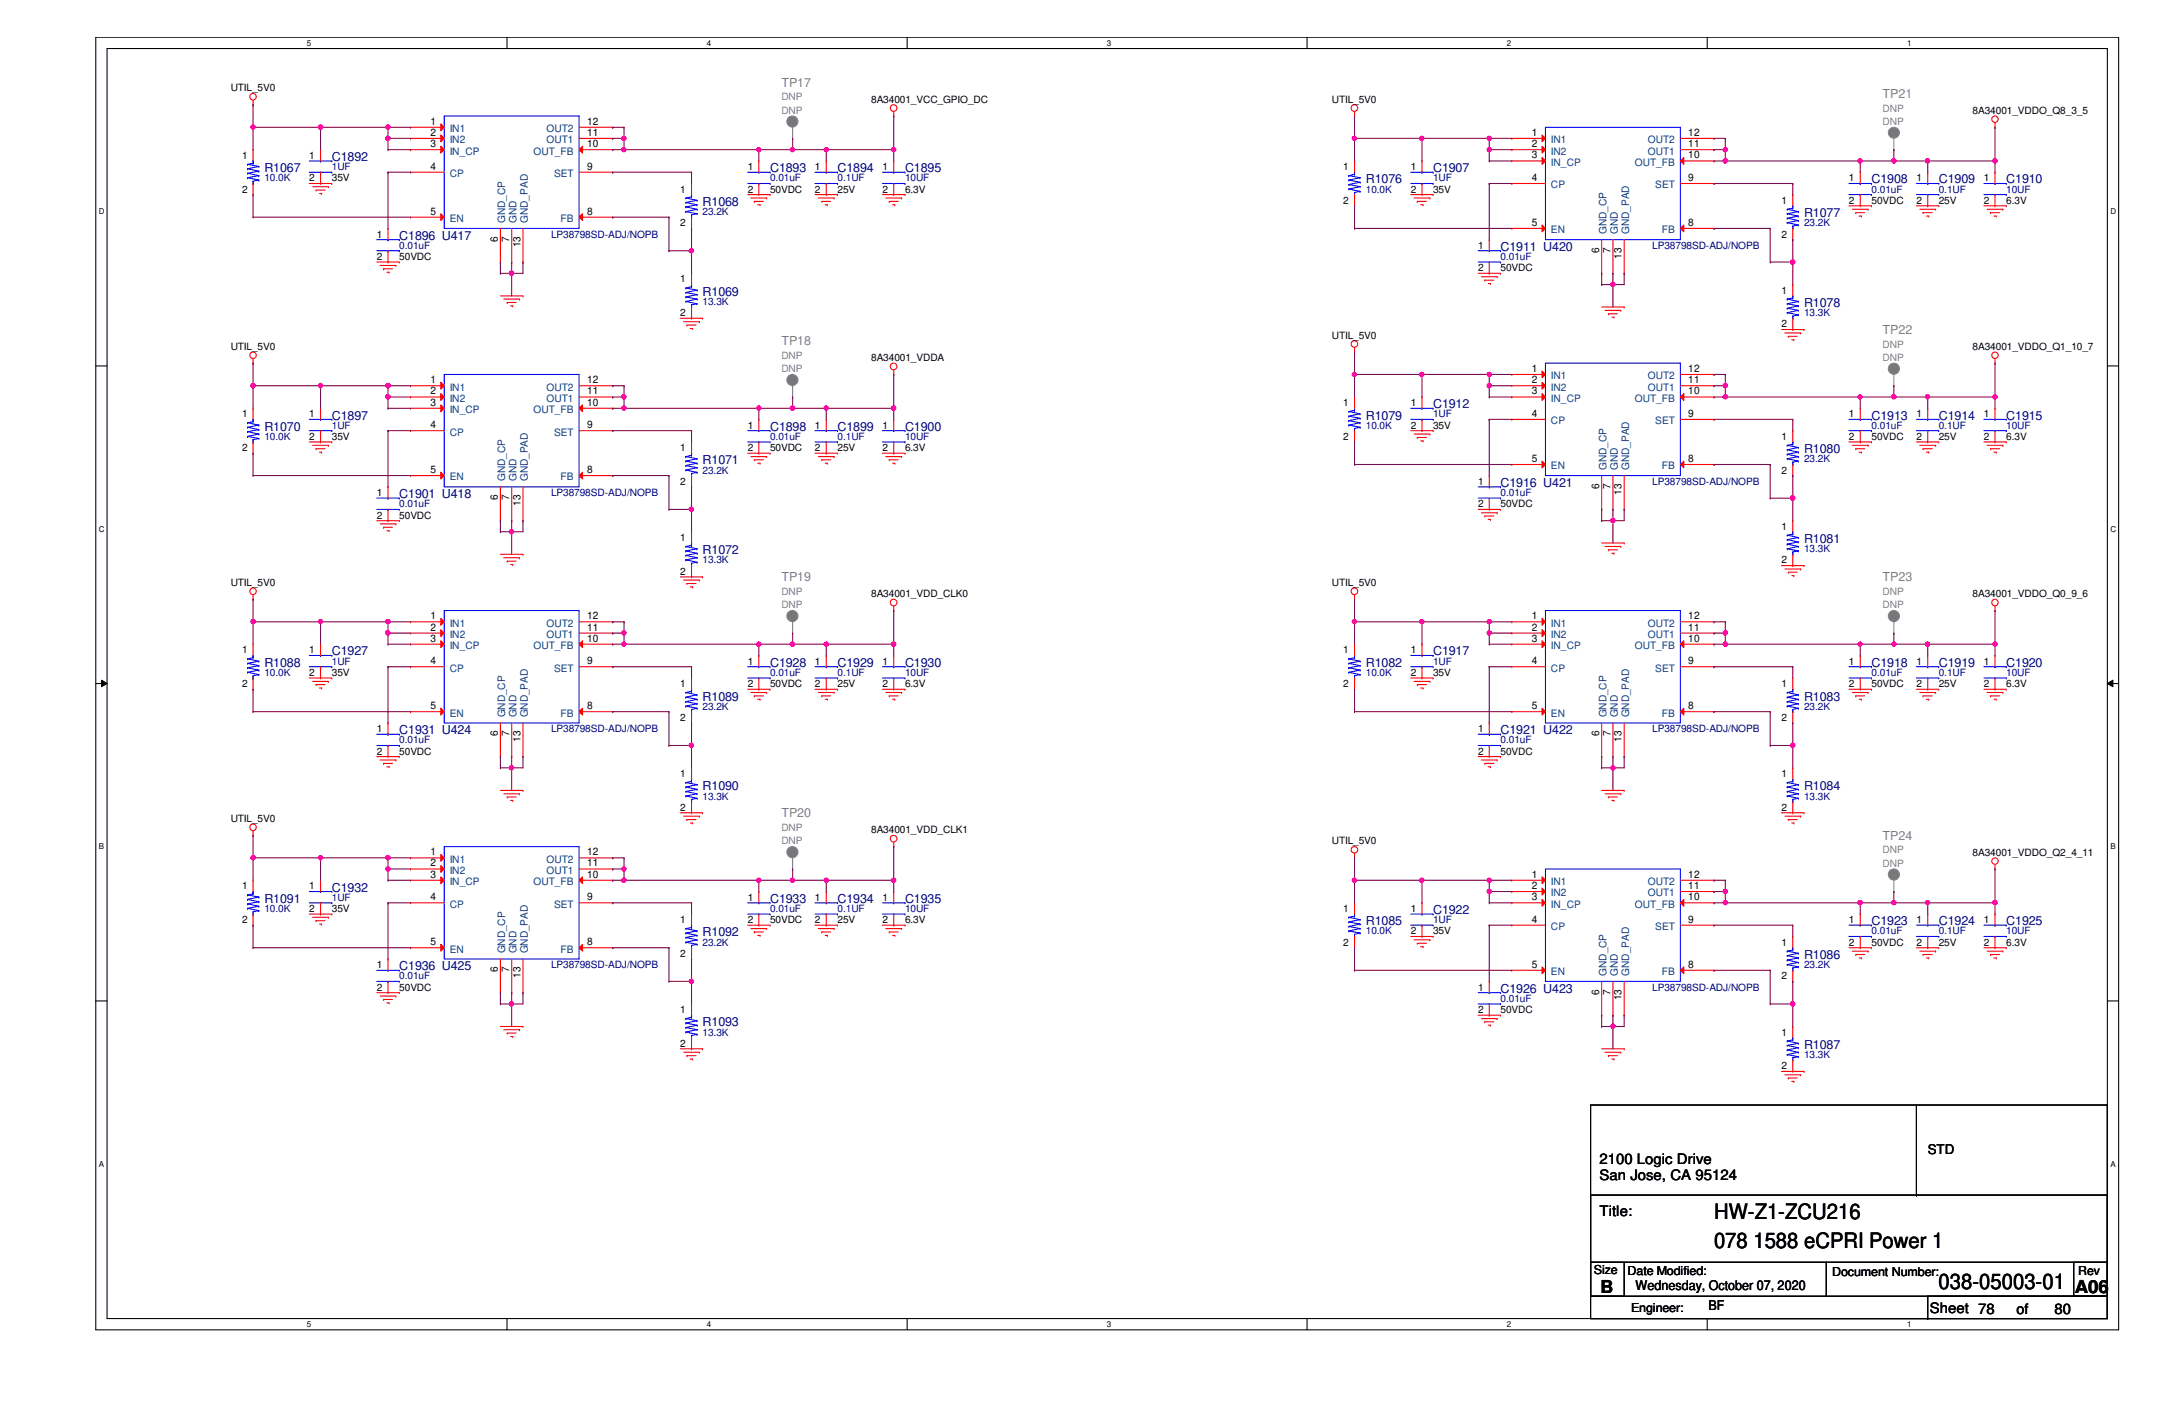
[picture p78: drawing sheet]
<svg xmlns="http://www.w3.org/2000/svg" width="432mm" height="279mm" viewBox="0 0 432 279" stroke-linecap="round" stroke-linejoin="round" font-family="sans-serif">
<defs><g id="words">
<g font-size="4.2">
<text x="340.9" y="242.4">HW-Z1-ZCU216</text>
<text x="340.9" y="248.2">078 1588 eCPRI Power 1</text>
<text x="385.6" y="256.4">038-05003-01</text>
</g>
<g font-size="3.6">
<text x="318.3" y="257">B</text>
<text x="412.7" y="257">A06</text>
</g>
<g font-size="2.9">
<text x="318.1" y="231.5">2100 Logic Drive</text>
<text x="318.1" y="234.7">San Jose, CA 95124</text>
<text x="318.1" y="241.8">Title:</text>
<text x="383.8" y="261">Sheet 78</text>
<text x="401.1" y="261.2">of</text>
<text x="408.6" y="261.2">80</text>
</g>
<g font-size="2.7">
<text x="383.4" y="229.5">STD</text>
<text x="325.3" y="256.6">Wednesday, October 07, 2020</text>
<text x="339.8" y="260.6">BF</text>
</g>
<g font-size="2.5" fill="#808080">
<text x="155.4" y="17.3">TP17</text>
<text x="374.4" y="19.5">TP21</text>
<text x="155.4" y="68.7">TP18</text>
<text x="374.4" y="66.4">TP22</text>
<text x="155.4" y="115.6">TP19</text>
<text x="374.4" y="115.6">TP23</text>
<text x="155.4" y="162.6">TP20</text>
<text x="374.4" y="167">TP24</text>
</g>
<g font-size="2.5" fill="#000080">
<text x="52.6" y="34.2">R1067</text>
<text x="66" y="32">C1892</text>
<text x="153.2" y="34.2">C1893</text>
<text x="166.6" y="34.2">C1894</text>
<text x="180" y="34.2">C1895</text>
<text x="285" y="34.2">C1907</text>
<text x="139.7" y="40.9">R1068</text>
<text x="271.7" y="36.5">R1076</text>
<text x="372.2" y="36.5">C1908</text>
<text x="385.6" y="36.5">C1909</text>
<text x="399" y="36.5">C1910</text>
<text x="79.4" y="47.7">C1896 U417</text>
<text x="358.8" y="43.2">R1077</text>
<text x="298.4" y="49.9">C1911 U420</text>
<text x="139.7" y="58.8">R1069</text>
<text x="358.8" y="61.1">R1078</text>
<text x="66" y="83.4">C1897</text>
<text x="271.7" y="83.4">R1079</text>
<text x="285" y="81.2">C1912</text>
<text x="372.2" y="83.4">C1913</text>
<text x="385.6" y="83.4">C1914</text>
<text x="399" y="83.4">C1915</text>
<text x="52.6" y="85.6">R1070</text>
<text x="153.2" y="85.6">C1898</text>
<text x="166.6" y="85.6">C1899</text>
<text x="180" y="85.6">C1900</text>
<text x="139.7" y="92.4">R1071</text>
<text x="358.8" y="90.1">R1080</text>
<text x="79.4" y="99.1">C1901 U418</text>
<text x="298.4" y="96.8">C1916 U421</text>
<text x="358.8" y="108">R1081</text>
<text x="139.7" y="110.2">R1072</text>
<text x="66" y="130.3">C1927</text>
<text x="285" y="130.3">C1917</text>
<text x="52.6" y="132.6">R1088</text>
<text x="153.2" y="132.6">C1928</text>
<text x="166.6" y="132.6">C1929</text>
<text x="180" y="132.6">C1930</text>
<text x="271.7" y="132.6">R1082</text>
<text x="372.2" y="132.6">C1918</text>
<text x="385.6" y="132.6">C1919</text>
<text x="399" y="132.6">C1920</text>
<text x="139.7" y="139.3">R1089</text>
<text x="358.8" y="139.3">R1083</text>
<text x="79.4" y="146">C1931 U424</text>
<text x="298.4" y="146">C1921 U422</text>
<text x="139.7" y="157.2">R1090</text>
<text x="358.8" y="157.2">R1084</text>
<text x="52.6" y="179.5">R1091</text>
<text x="66" y="177.3">C1932</text>
<text x="153.2" y="179.5">C1933</text>
<text x="166.6" y="179.5">C1934</text>
<text x="180" y="179.5">C1935</text>
<text x="271.7" y="184">R1085</text>
<text x="285" y="181.8">C1922</text>
<text x="372.2" y="184">C1923</text>
<text x="385.6" y="184">C1924</text>
<text x="399" y="184">C1925</text>
<text x="139.7" y="186.2">R1092</text>
<text x="358.8" y="190.7">R1086</text>
<text x="79.4" y="193">C1936 U425</text>
<text x="298.4" y="197.4">C1926 U423</text>
<text x="139.7" y="204.1">R1093</text>
<text x="358.8" y="208.6">R1087</text>
</g>
<g font-size="2.5">
<text x="317" y="253.3">Size</text>
<text x="323.7" y="253.5">Date Modified:</text>
<text x="364.4" y="253.7">Document Number:</text>
<text x="413.3" y="253.5">Rev</text>
<text x="324.4" y="260.9">Engineer:</text>
</g>
<g font-size="2">
<text x="45.9" y="18.2">UTIL_5V0</text>
<text x="173.3" y="20.4">8A34001_VCC_GPIO_DC</text>
<text x="264.9" y="20.4">UTIL_5V0</text>
<text x="392.3" y="22.6">8A34001_VDDO_Q8_3_5</text>
<text x="85.6" y="24.8">1</text>
<text x="85.6" y="27">2</text>
<text x="85.6" y="29.3">3</text>
<text x="116.8" y="29.3">10</text>
<text x="116.8" y="27">11</text>
<text x="116.8" y="24.8">12</text>
<text x="304.7" y="27">1</text>
<text x="304.7" y="29.3">2</text>
<text x="335.8" y="29.3">11</text>
<text x="335.8" y="27">12</text>
<text x="48.1" y="31.6">1</text>
<text x="61.5" y="31.6">1</text>
<text x="85.6" y="33.7">4</text>
<text x="116.8" y="33.7">9</text>
<text x="148.7" y="33.8">1</text>
<text x="162.1" y="33.8">1</text>
<text x="175.5" y="33.8">1</text>
<text x="267.2" y="33.8">1</text>
<text x="280.6" y="33.8">1</text>
<text x="304.7" y="31.5">3</text>
<text x="304.7" y="36">4</text>
<text x="335.8" y="36">9</text>
<text x="335.8" y="31.5">10</text>
<text x="48.1" y="38.3">2</text>
<text x="61.5" y="36.1">2</text>
<text x="66" y="36.1">35V</text>
<text x="135.3" y="38.3">1</text>
<text x="148.7" y="38.3">2</text>
<text x="153.2" y="38.3">50VDC</text>
<text x="162.1" y="38.3">2</text>
<text x="166.6" y="38.3">25V</text>
<text x="175.5" y="38.3">2</text>
<text x="180" y="38.3">6.3V</text>
<text x="267.2" y="40.5">2</text>
<text x="280.6" y="38.3">2</text>
<text x="285" y="38.3">35V</text>
<text x="354.3" y="40.5">1</text>
<text x="367.7" y="36.1">1</text>
<text x="367.7" y="40.5">2</text>
<text x="372.2" y="40.5">50VDC</text>
<text x="381.2" y="36.1">1</text>
<text x="381.2" y="40.5">2</text>
<text x="385.6" y="40.5">25V</text>
<text x="394.6" y="36.1">1</text>
<text x="394.6" y="40.5">2</text>
<text x="399" y="40.5">6.3V</text>
<text x="74.9" y="47.2">1</text>
<text x="85.6" y="42.7">5</text>
<text x="116.8" y="42.7">8</text>
<text x="135.3" y="45">2</text>
<text x="304.7" y="44.9">5</text>
<text x="335.8" y="44.9">8</text>
<text x="354.3" y="47.2">2</text>
<text x="74.9" y="51.7">2</text>
<text x="79.4" y="51.7">50VDC</text>
<text x="99" y="48.1" transform="rotate(-90 99 48.1)">6</text>
<text x="101.3" y="48.1" transform="rotate(-90 101.3 48.1)">7</text>
<text x="103.5" y="49.2" transform="rotate(-90 103.5 49.2)">13</text>
<text x="294" y="49.5">1</text>
<text x="294" y="53.9">2</text>
<text x="298.4" y="53.9">50VDC</text>
<text x="318.1" y="50.3" transform="rotate(-90 318.1 50.3)">6</text>
<text x="320.3" y="50.3" transform="rotate(-90 320.3 50.3)">7</text>
<text x="322.5" y="51.4" transform="rotate(-90 322.5 51.4)">13</text>
<text x="135.3" y="56.2">1</text>
<text x="354.3" y="58.4">1</text>
<text x="135.3" y="62.9">2</text>
<text x="354.3" y="65.1">2</text>
<text x="45.9" y="69.6">UTIL_5V0</text>
<text x="173.3" y="71.8">8A34001_VDDA</text>
<text x="264.9" y="67.4">UTIL_5V0</text>
<text x="392.3" y="69.6">8A34001_VDDO_Q1_10_7</text>
<text x="85.6" y="76.2">1</text>
<text x="116.8" y="76.2">12</text>
<text x="304.7" y="74">1</text>
<text x="304.7" y="76.2">2</text>
<text x="335.8" y="76.2">11</text>
<text x="335.8" y="74">12</text>
<text x="48.1" y="83">1</text>
<text x="61.5" y="83">1</text>
<text x="85.6" y="78.4">2</text>
<text x="85.6" y="80.7">3</text>
<text x="116.8" y="80.7">10</text>
<text x="116.8" y="78.4">11</text>
<text x="267.2" y="80.8">1</text>
<text x="280.6" y="80.8">1</text>
<text x="304.7" y="78.4">3</text>
<text x="304.7" y="82.9">4</text>
<text x="335.8" y="82.9">9</text>
<text x="335.8" y="78.4">10</text>
<text x="367.7" y="83">1</text>
<text x="381.2" y="83">1</text>
<text x="394.6" y="83">1</text>
<text x="48.1" y="89.7">2</text>
<text x="61.5" y="87.5">2</text>
<text x="66" y="87.5">35V</text>
<text x="85.6" y="85.1">4</text>
<text x="116.8" y="85.1">9</text>
<text x="135.3" y="89.7">1</text>
<text x="148.7" y="85.2">1</text>
<text x="148.7" y="89.7">2</text>
<text x="153.2" y="89.7">50VDC</text>
<text x="162.1" y="85.2">1</text>
<text x="162.1" y="89.7">2</text>
<text x="166.6" y="89.7">25V</text>
<text x="175.5" y="85.2">1</text>
<text x="175.5" y="89.7">2</text>
<text x="180" y="89.7">6.3V</text>
<text x="267.2" y="87.5">2</text>
<text x="280.6" y="85.2">2</text>
<text x="285" y="85.2">35V</text>
<text x="354.3" y="87.5">1</text>
<text x="367.7" y="87.5">2</text>
<text x="372.2" y="87.5">50VDC</text>
<text x="381.2" y="87.5">2</text>
<text x="385.6" y="87.5">25V</text>
<text x="394.6" y="87.5">2</text>
<text x="399" y="87.5">6.3V</text>
<text x="85.6" y="94.1">5</text>
<text x="116.8" y="94.1">8</text>
<text x="304.7" y="91.9">5</text>
<text x="335.8" y="91.9">8</text>
<text x="354.3" y="94.2">2</text>
<text x="74.9" y="98.6">1</text>
<text x="99" y="99.5" transform="rotate(-90 99 99.5)">6</text>
<text x="101.3" y="99.5" transform="rotate(-90 101.3 99.5)">7</text>
<text x="103.5" y="100.6" transform="rotate(-90 103.5 100.6)">13</text>
<text x="135.3" y="96.4">2</text>
<text x="294" y="96.4">1</text>
<text x="294" y="100.9">2</text>
<text x="298.4" y="100.9">50VDC</text>
<text x="318.1" y="97.2" transform="rotate(-90 318.1 97.2)">6</text>
<text x="320.3" y="97.2" transform="rotate(-90 320.3 97.2)">7</text>
<text x="322.5" y="98.3" transform="rotate(-90 322.5 98.3)">13</text>
<text x="74.9" y="103.1">2</text>
<text x="79.4" y="103.1">50VDC</text>
<text x="135.3" y="107.6">1</text>
<text x="354.3" y="105.4">1</text>
<text x="354.3" y="112.1">2</text>
<text x="45.9" y="116.5">UTIL_5V0</text>
<text x="135.3" y="114.3">2</text>
<text x="173.3" y="118.7">8A34001_VDD_CLK0</text>
<text x="264.9" y="116.5">UTIL_5V0</text>
<text x="392.3" y="118.7">8A34001_VDDO_Q0_9_6</text>
<text x="85.6" y="123.1">1</text>
<text x="85.6" y="125.4">2</text>
<text x="116.8" y="125.4">11</text>
<text x="116.8" y="123.1">12</text>
<text x="304.7" y="123.1">1</text>
<text x="304.7" y="125.4">2</text>
<text x="335.8" y="125.4">11</text>
<text x="335.8" y="123.1">12</text>
<text x="48.1" y="129.9">1</text>
<text x="61.5" y="129.9">1</text>
<text x="85.6" y="127.6">3</text>
<text x="116.8" y="127.6">10</text>
<text x="267.2" y="129.9">1</text>
<text x="280.6" y="129.9">1</text>
<text x="304.7" y="127.6">3</text>
<text x="335.8" y="127.6">10</text>
<text x="48.1" y="136.7">2</text>
<text x="61.5" y="134.4">2</text>
<text x="66" y="134.4">35V</text>
<text x="85.6" y="132.1">4</text>
<text x="116.8" y="132.1">9</text>
<text x="135.3" y="136.7">1</text>
<text x="148.7" y="132.2">1</text>
<text x="148.7" y="136.7">2</text>
<text x="153.2" y="136.7">50VDC</text>
<text x="162.1" y="132.2">1</text>
<text x="162.1" y="136.7">2</text>
<text x="166.6" y="136.7">25V</text>
<text x="175.5" y="132.2">1</text>
<text x="175.5" y="136.7">2</text>
<text x="180" y="136.7">6.3V</text>
<text x="267.2" y="136.7">2</text>
<text x="280.6" y="134.4">2</text>
<text x="285" y="134.4">35V</text>
<text x="304.7" y="132.1">4</text>
<text x="335.8" y="132.1">9</text>
<text x="354.3" y="136.7">1</text>
<text x="367.7" y="132.2">1</text>
<text x="367.7" y="136.7">2</text>
<text x="372.2" y="136.7">50VDC</text>
<text x="381.2" y="132.2">1</text>
<text x="381.2" y="136.7">2</text>
<text x="385.6" y="136.7">25V</text>
<text x="394.6" y="132.2">1</text>
<text x="394.6" y="136.7">2</text>
<text x="399" y="136.7">6.3V</text>
<text x="85.6" y="141">5</text>
<text x="116.8" y="141">8</text>
<text x="135.3" y="143.3">2</text>
<text x="304.7" y="141">5</text>
<text x="335.8" y="141">8</text>
<text x="354.3" y="143.3">2</text>
<text x="74.9" y="145.6">1</text>
<text x="99" y="146.4" transform="rotate(-90 99 146.4)">6</text>
<text x="101.3" y="146.4" transform="rotate(-90 101.3 146.4)">7</text>
<text x="103.5" y="147.5" transform="rotate(-90 103.5 147.5)">13</text>
<text x="294" y="145.6">1</text>
<text x="318.1" y="146.4" transform="rotate(-90 318.1 146.4)">6</text>
<text x="320.3" y="146.4" transform="rotate(-90 320.3 146.4)">7</text>
<text x="322.5" y="147.5" transform="rotate(-90 322.5 147.5)">13</text>
<text x="74.9" y="150.1">2</text>
<text x="79.4" y="150.1">50VDC</text>
<text x="135.3" y="154.5">1</text>
<text x="294" y="150.1">2</text>
<text x="298.4" y="150.1">50VDC</text>
<text x="354.3" y="154.5">1</text>
<text x="135.3" y="161.2">2</text>
<text x="354.3" y="161.2">2</text>
<text x="45.9" y="163.4">UTIL_5V0</text>
<text x="173.3" y="165.7">8A34001_VDD_CLK1</text>
<text x="264.9" y="167.9">UTIL_5V0</text>
<text x="85.6" y="170.1">1</text>
<text x="85.6" y="172.3">2</text>
<text x="116.8" y="172.3">11</text>
<text x="116.8" y="170.1">12</text>
<text x="392.3" y="170.2">8A34001_VDDO_Q2_4_11</text>
<text x="48.1" y="176.9">1</text>
<text x="61.5" y="176.9">1</text>
<text x="85.6" y="174.5">3</text>
<text x="85.6" y="179">4</text>
<text x="116.8" y="179">9</text>
<text x="116.8" y="174.5">10</text>
<text x="148.7" y="179.1">1</text>
<text x="162.1" y="179.1">1</text>
<text x="175.5" y="179.1">1</text>
<text x="304.7" y="174.5">1</text>
<text x="304.7" y="176.8">2</text>
<text x="304.7" y="179">3</text>
<text x="335.8" y="179">10</text>
<text x="335.8" y="176.8">11</text>
<text x="335.8" y="174.5">12</text>
<text x="48.1" y="183.6">2</text>
<text x="61.5" y="181.4">2</text>
<text x="66" y="181.4">35V</text>
<text x="135.3" y="183.6">1</text>
<text x="148.7" y="183.6">2</text>
<text x="153.2" y="183.6">50VDC</text>
<text x="162.1" y="183.6">2</text>
<text x="166.6" y="183.6">25V</text>
<text x="175.5" y="183.6">2</text>
<text x="180" y="183.6">6.3V</text>
<text x="267.2" y="181.4">1</text>
<text x="280.6" y="181.4">1</text>
<text x="280.6" y="185.8">2</text>
<text x="285" y="185.8">35V</text>
<text x="304.7" y="183.5">4</text>
<text x="335.8" y="183.5">9</text>
<text x="367.7" y="183.6">1</text>
<text x="381.2" y="183.6">1</text>
<text x="394.6" y="183.6">1</text>
<text x="85.6" y="188">5</text>
<text x="116.8" y="188">8</text>
<text x="135.3" y="190.3">2</text>
<text x="267.2" y="188">2</text>
<text x="354.3" y="188">1</text>
<text x="367.7" y="188">2</text>
<text x="372.2" y="188">50VDC</text>
<text x="381.2" y="188">2</text>
<text x="385.6" y="188">25V</text>
<text x="394.6" y="188">2</text>
<text x="399" y="188">6.3V</text>
<text x="74.9" y="192.5">1</text>
<text x="74.9" y="197">2</text>
<text x="79.4" y="197">50VDC</text>
<text x="99" y="193.4" transform="rotate(-90 99 193.4)">6</text>
<text x="101.3" y="193.4" transform="rotate(-90 101.3 193.4)">7</text>
<text x="103.5" y="194.5" transform="rotate(-90 103.5 194.5)">13</text>
<text x="294" y="197">1</text>
<text x="304.7" y="192.4">5</text>
<text x="318.1" y="197.8" transform="rotate(-90 318.1 197.8)">6</text>
<text x="320.3" y="197.8" transform="rotate(-90 320.3 197.8)">7</text>
<text x="335.8" y="192.4">8</text>
<text x="354.3" y="194.8">2</text>
<text x="135.3" y="201.5">1</text>
<text x="294" y="201.5">2</text>
<text x="298.4" y="201.5">50VDC</text>
<text x="322.5" y="198.9" transform="rotate(-90 322.5 198.9)">13</text>
<text x="135.3" y="208.2">2</text>
<text x="354.3" y="206">1</text>
<text x="354.3" y="212.6">2</text>
</g>
<g font-size="2" fill="#808080">
<text x="155.4" y="20">DNP</text>
<text x="155.4" y="22.6">DNP</text>
<text x="374.4" y="22.2">DNP</text>
<text x="374.4" y="24.9">DNP</text>
<text x="155.4" y="71.4">DNP</text>
<text x="374.4" y="69.1">DNP</text>
<text x="374.4" y="71.8">DNP</text>
<text x="155.4" y="74">DNP</text>
<text x="155.4" y="118.3">DNP</text>
<text x="374.4" y="118.3">DNP</text>
<text x="155.4" y="121">DNP</text>
<text x="374.4" y="121">DNP</text>
<text x="155.4" y="165.3">DNP</text>
<text x="155.4" y="167.9">DNP</text>
<text x="374.4" y="169.7">DNP</text>
<text x="374.4" y="172.4">DNP</text>
</g>
<g font-size="2" fill="#004080">
<text x="89.5" y="26.3">IN1</text>
<text x="89.5" y="28.5">IN2</text>
<text x="108.7" y="28.5">OUT1</text>
<text x="108.7" y="26.3">OUT2</text>
<text x="308.5" y="28.5">IN1</text>
<text x="327.7" y="28.5">OUT2</text>
<text x="89.5" y="30.7">IN_CP</text>
<text x="89.5" y="35.2">CP</text>
<text x="106.1" y="30.7">OUT_FB</text>
<text x="110.2" y="35.2">SET</text>
<text x="308.5" y="30.7">IN2</text>
<text x="308.5" y="33">IN_CP</text>
<text x="325.2" y="33">OUT_FB</text>
<text x="327.7" y="30.7">OUT1</text>
<text x="308.5" y="37.5">CP</text>
<text x="329.2" y="37.5">SET</text>
<text x="89.5" y="44.2">EN</text>
<text x="100.5" y="44.3" transform="rotate(-90 100.5 44.3)">GND_CP</text>
<text x="102.7" y="44.3" transform="rotate(-90 102.7 44.3)">GND</text>
<text x="105" y="44.3" transform="rotate(-90 105 44.3)">GND_PAD</text>
<text x="111.5" y="44.2">FB</text>
<text x="308.5" y="46.4">EN</text>
<text x="319.5" y="46.6" transform="rotate(-90 319.5 46.6)">GND_CP</text>
<text x="321.8" y="46.6" transform="rotate(-90 321.8 46.6)">GND</text>
<text x="324" y="46.6" transform="rotate(-90 324 46.6)">GND_PAD</text>
<text x="330.5" y="46.4">FB</text>
<text x="89.5" y="77.7">IN1</text>
<text x="108.7" y="77.7">OUT2</text>
<text x="308.5" y="75.4">IN1</text>
<text x="308.5" y="77.7">IN2</text>
<text x="327.7" y="77.7">OUT1</text>
<text x="327.7" y="75.4">OUT2</text>
<text x="89.5" y="79.9">IN2</text>
<text x="89.5" y="82.2">IN_CP</text>
<text x="106.1" y="82.2">OUT_FB</text>
<text x="108.7" y="79.9">OUT1</text>
<text x="308.5" y="79.9">IN_CP</text>
<text x="325.2" y="79.9">OUT_FB</text>
<text x="89.5" y="86.6">CP</text>
<text x="110.2" y="86.6">SET</text>
<text x="308.5" y="84.4">CP</text>
<text x="329.2" y="84.4">SET</text>
<text x="89.5" y="95.5">EN</text>
<text x="100.5" y="95.7" transform="rotate(-90 100.5 95.7)">GND_CP</text>
<text x="102.7" y="95.7" transform="rotate(-90 102.7 95.7)">GND</text>
<text x="105" y="95.7" transform="rotate(-90 105 95.7)">GND_PAD</text>
<text x="111.5" y="95.5">FB</text>
<text x="308.5" y="93.3">EN</text>
<text x="319.5" y="93.5" transform="rotate(-90 319.5 93.5)">GND_CP</text>
<text x="321.8" y="93.5" transform="rotate(-90 321.8 93.5)">GND</text>
<text x="324" y="93.5" transform="rotate(-90 324 93.5)">GND_PAD</text>
<text x="330.5" y="93.3">FB</text>
<text x="89.5" y="124.6">IN1</text>
<text x="108.7" y="124.6">OUT2</text>
<text x="308.5" y="124.6">IN1</text>
<text x="327.7" y="124.6">OUT2</text>
<text x="89.5" y="126.9">IN2</text>
<text x="89.5" y="129.1">IN_CP</text>
<text x="106.1" y="129.1">OUT_FB</text>
<text x="108.7" y="126.9">OUT1</text>
<text x="308.5" y="126.9">IN2</text>
<text x="308.5" y="129.1">IN_CP</text>
<text x="325.2" y="129.1">OUT_FB</text>
<text x="327.7" y="126.9">OUT1</text>
<text x="89.5" y="133.6">CP</text>
<text x="110.2" y="133.6">SET</text>
<text x="308.5" y="133.6">CP</text>
<text x="329.2" y="133.6">SET</text>
<text x="89.5" y="142.5">EN</text>
<text x="100.5" y="142.7" transform="rotate(-90 100.5 142.7)">GND_CP</text>
<text x="102.7" y="142.7" transform="rotate(-90 102.7 142.7)">GND</text>
<text x="105" y="142.7" transform="rotate(-90 105 142.7)">GND_PAD</text>
<text x="111.5" y="142.5">FB</text>
<text x="308.5" y="142.5">EN</text>
<text x="319.5" y="142.7" transform="rotate(-90 319.5 142.7)">GND_CP</text>
<text x="321.8" y="142.7" transform="rotate(-90 321.8 142.7)">GND</text>
<text x="324" y="142.7" transform="rotate(-90 324 142.7)">GND_PAD</text>
<text x="330.5" y="142.5">FB</text>
<text x="89.5" y="171.6">IN1</text>
<text x="89.5" y="173.8">IN2</text>
<text x="108.7" y="173.8">OUT1</text>
<text x="108.7" y="171.6">OUT2</text>
<text x="89.5" y="176">IN_CP</text>
<text x="106.1" y="176">OUT_FB</text>
<text x="308.5" y="176">IN1</text>
<text x="308.5" y="178.3">IN2</text>
<text x="327.7" y="178.3">OUT1</text>
<text x="327.7" y="176">OUT2</text>
<text x="89.5" y="180.5">CP</text>
<text x="110.2" y="180.5">SET</text>
<text x="308.5" y="180.5">IN_CP</text>
<text x="308.5" y="185">CP</text>
<text x="325.2" y="180.5">OUT_FB</text>
<text x="329.2" y="185">SET</text>
<text x="89.5" y="189.4">EN</text>
<text x="100.5" y="189.6" transform="rotate(-90 100.5 189.6)">GND_CP</text>
<text x="102.7" y="189.6" transform="rotate(-90 102.7 189.6)">GND</text>
<text x="105" y="189.6" transform="rotate(-90 105 189.6)">GND_PAD</text>
<text x="111.5" y="189.4">FB</text>
<text x="308.5" y="193.9">EN</text>
<text x="319.5" y="194.1" transform="rotate(-90 319.5 194.1)">GND_CP</text>
<text x="321.8" y="194.1" transform="rotate(-90 321.8 194.1)">GND</text>
<text x="324" y="194.1" transform="rotate(-90 324 194.1)">GND_PAD</text>
<text x="330.5" y="193.9">FB</text>
</g>
<g font-size="2" fill="#000080">
<text x="66" y="33.8">1UF</text>
<text x="52.6" y="36.1">10.0K</text>
<text x="153.2" y="36.1">0.01uF</text>
<text x="166.6" y="36.1">0.1UF</text>
<text x="180" y="36.1">10UF</text>
<text x="271.7" y="38.3">10.0K</text>
<text x="285" y="36.1">1UF</text>
<text x="372.2" y="38.3">0.01uF</text>
<text x="385.6" y="38.3">0.1UF</text>
<text x="399" y="38.3">10UF</text>
<text x="109.6" y="47.2">LP38798SD-ADJ/NOPB</text>
<text x="139.7" y="42.8">23.2K</text>
<text x="358.8" y="45">23.2K</text>
<text x="79.4" y="49.5">0.01uF</text>
<text x="298.4" y="51.7">0.01uF</text>
<text x="328.6" y="49.5">LP38798SD-ADJ/NOPB</text>
<text x="139.7" y="60.7">13.3K</text>
<text x="358.8" y="62.9">13.3K</text>
<text x="285" y="83">1UF</text>
<text x="52.6" y="87.5">10.0K</text>
<text x="66" y="85.2">1UF</text>
<text x="153.2" y="87.5">0.01uF</text>
<text x="166.6" y="87.5">0.1UF</text>
<text x="180" y="87.5">10UF</text>
<text x="271.7" y="85.2">10.0K</text>
<text x="372.2" y="85.2">0.01uF</text>
<text x="385.6" y="85.2">0.1UF</text>
<text x="399" y="85.2">10UF</text>
<text x="139.7" y="94.2">23.2K</text>
<text x="358.8" y="91.9">23.2K</text>
<text x="79.4" y="100.9">0.01uF</text>
<text x="109.6" y="98.6">LP38798SD-ADJ/NOPB</text>
<text x="298.4" y="98.6">0.01uF</text>
<text x="328.6" y="96.4">LP38798SD-ADJ/NOPB</text>
<text x="139.7" y="112.1">13.3K</text>
<text x="358.8" y="109.8">13.3K</text>
<text x="52.6" y="134.4">10.0K</text>
<text x="66" y="132.2">1UF</text>
<text x="153.2" y="134.4">0.01uF</text>
<text x="166.6" y="134.4">0.1UF</text>
<text x="180" y="134.4">10UF</text>
<text x="271.7" y="134.4">10.0K</text>
<text x="285" y="132.2">1UF</text>
<text x="372.2" y="134.4">0.01uF</text>
<text x="385.6" y="134.4">0.1UF</text>
<text x="399" y="134.4">10UF</text>
<text x="139.7" y="141.1">23.2K</text>
<text x="358.8" y="141.1">23.2K</text>
<text x="79.4" y="147.8">0.01uF</text>
<text x="109.6" y="145.6">LP38798SD-ADJ/NOPB</text>
<text x="298.4" y="147.8">0.01uF</text>
<text x="328.6" y="145.6">LP38798SD-ADJ/NOPB</text>
<text x="139.7" y="159">13.3K</text>
<text x="358.8" y="159">13.3K</text>
<text x="66" y="179.1">1UF</text>
<text x="52.6" y="181.4">10.0K</text>
<text x="153.2" y="181.4">0.01uF</text>
<text x="166.6" y="181.4">0.1UF</text>
<text x="180" y="181.4">10UF</text>
<text x="271.7" y="185.8">10.0K</text>
<text x="285" y="183.6">1UF</text>
<text x="372.2" y="185.8">0.01uF</text>
<text x="385.6" y="185.8">0.1UF</text>
<text x="399" y="185.8">10UF</text>
<text x="139.7" y="188">23.2K</text>
<text x="79.4" y="194.8">0.01uF</text>
<text x="109.6" y="192.5">LP38798SD-ADJ/NOPB</text>
<text x="328.6" y="197">LP38798SD-ADJ/NOPB</text>
<text x="358.8" y="192.5">23.2K</text>
<text x="298.4" y="199.2">0.01uF</text>
<text x="139.7" y="206">13.3K</text>
<text x="358.8" y="210.4">13.3K</text>
</g>
<g font-size="1.6">
<text x="61" y="9.1">5</text>
<text x="140.6" y="9.1">4</text>
<text x="220.2" y="9.1">3</text>
<text x="299.7" y="9.1">2</text>
<text x="379.3" y="9.1">1</text>
<text x="19.6" y="42.6">D</text>
<text x="419.7" y="42.6">D</text>
<text x="19.6" y="105.7">C</text>
<text x="419.7" y="105.7">C</text>
<text x="19.6" y="168.9">B</text>
<text x="419.7" y="168.9">B</text>
<text x="19.6" y="232">A</text>
<text x="419.7" y="232">A</text>
<text x="61" y="263.9">5</text>
<text x="140.6" y="263.9">4</text>
<text x="220.2" y="263.9">3</text>
<text x="299.7" y="263.9">2</text>
<text x="379.3" y="263.9">1</text>
</g>
</g></defs>
<path d="M19.1 7.4h402.3v257.1h-402.3zM21.3 9.7h397.8v252.5h-397.8z" fill="none" stroke="#000" stroke-width=".21"/>
<g fill="#fff">
<path d="M61 7.7h.9v1.7h-.9z"/>
<path d="M61 262.5h.9v1.7h-.9z"/>
</g>
<path d="M100.8 7.4v2.3M100.8 262.2v2.3" fill="none" stroke="#000" stroke-width=".21"/>
<g fill="#fff">
<path d="M140.6 7.7h.9v1.7h-.9z"/>
<path d="M140.6 262.5h.9v1.7h-.9z"/>
</g>
<path d="M180.4 7.4v2.3M180.4 262.2v2.3" fill="none" stroke="#000" stroke-width=".21"/>
<g fill="#fff">
<path d="M220.2 7.7h.9v1.7h-.9z"/>
<path d="M220.2 262.5h.9v1.7h-.9z"/>
</g>
<path d="M260 7.4v2.3M260 262.2v2.3" fill="none" stroke="#000" stroke-width=".21"/>
<g fill="#fff">
<path d="M299.7 7.7h.9v1.7h-.9z"/>
<path d="M299.7 262.5h.9v1.7h-.9z"/>
</g>
<path d="M339.6 7.4v2.3M339.6 262.2v2.3" fill="none" stroke="#000" stroke-width=".21"/>
<g fill="#fff">
<path d="M379.3 7.7h.9v1.7h-.9z"/>
<path d="M379.3 262.5h.9v1.7h-.9z"/>
<path d="M19.6 41.2h1.2v1.8h-1.2z"/>
<path d="M419.7 41.2h1.2v1.8h-1.2z"/>
<path d="M19.6 104.3h1.2v1.8h-1.2z"/>
<path d="M419.7 104.3h1.2v1.8h-1.2z"/>
</g>
<path d="M19.1 72.8h2.2M419.1 72.8h2.3" fill="none" stroke="#000" stroke-width=".21"/>
<g fill="#fff">
<path d="M19.6 167.5h1.1v1.7h-1.1z"/>
<path d="M419.7 167.5h1.1v1.7h-1.1z"/>
</g>
<path d="M19.1 135.9h2.2M419.1 135.9h2.3" fill="none" stroke="#000" stroke-width=".21"/>
<path d="M20.2 135.3l1.1 .6-1.1 .7zM419.1 135.9l1.1-.6v1.3z" fill="#000"/>
<path d="M20.2 135.3l1.1 .6-1.1 .7zM419.1 135.9l1.1-.6v1.3z" fill="none" stroke="#000" stroke-width=".2"/>
<g fill="#fff">
<path d="M19.6 230.6h1.1v1.8h-1.1z"/>
<path d="M419.7 230.6h1.1v1.8h-1.1z"/>
</g>
<g fill="none" stroke="#000" stroke-width=".21">
<path d="M19.1 199.1h2.2M419.1 199.1h2.3M316.4 219.8h102.7v42.4h-102.7zM381.2 219.8v17.9M316.4 237.7h102.7v13.3h-102.7zM381.2 237.7h.1M316.4 251h46.9v6.8h-46.9zM316.4 251h6.6v6.8h-6.6zM363.3 251h55.8v6.8h-55.8zM383.4 257.8h35.7v4.4h-35.7zM412.5 251h6.6v6.8h-6.6zM316.4 262.2h67"/>
<path d="M383.4 262.2h.1"/>
</g>
<g fill="none" stroke="#f00" stroke-width=".21">
<path d="M50.3 19.9v.9M50.3 20.8h.1M61.5 36.5h4.5M62.2 37.1h3.1M62.9 37.8h.1M62.9 37.8h1.7M63.5 38.5h.5M64 38.5h.1M65.3 37.1h.1M66 36.5h.1M148.7 38.7h4.5M149.4 39.4h3.1"/>
<path d="M152.5 39.4h.1M153.2 38.7h.1M162.1 38.7h4.5M162.8 39.4h3.1M165.9 39.4h.1M166.6 38.7h.1M175.5 38.7h4.5M176.2 39.4h3.1M177.8 23.1h.1M177.8 22.2v.9M179.3 39.4h.1M180 38.7h.1"/>
<path d="M269.4 23.1h.1M269.4 22.2v.9M280.6 38.7h4.4M281.3 39.4h3.1M284.4 39.4h.1M285 38.7h.1M396.8 25.3h.1M396.8 24.4v.9M74.9 52.1h4.5M75.6 52.8h3.1M76.3 53.5h.1M76.3 53.5h1.8"/>
<path d="M77 54.1h.4M77.4 54.1h.1M78.7 52.8h.1M79.4 52.1h.1M99.5 58.8h4.5M100.2 59.5h3.1M103.3 59.5h.1M104 58.8h.1M137.5 54.4h.1M137.5 54.4v2.2M150 40h.1M150 40h1.8"/>
<path d="M150.7 40.7h.5M151.2 40.7h.1M163.4 40h.1M163.4 40h1.8M164.1 40.7h.4M164.5 40.7h.1M176.9 40h.1M176.9 40h1.7M177.5 40.7h.5M178 40.7h.1M281.9 40h.1M281.9 40h1.8"/>
<path d="M282.6 40.7h.4M283 40.7h.1M294 54.4h4.5M294.6 55h3.2M295.3 55.7h.1M295.3 55.7h1.8M296 56.4h.5M296.5 56.4h.1M297.8 55h.1M298.5 54.4h.1M367.7 40.9h4.5M368.4 41.6h3.2"/>
<path d="M369.1 42.3h.1M369.1 42.3h1.8M369.8 43h.4M370.2 43h.1M371.6 41.6h.1M372.2 40.9h.1M381.2 40.9h4.4M381.8 41.6h3.2M382.5 42.3h.1M382.5 42.3h1.8M383.2 43h.4M383.6 43h.1"/>
<path d="M385 41.6h.1M385.6 40.9h.1M394.6 40.9h4.4M395.2 41.6h3.2M395.9 42.3h.1M395.9 42.3h1.8M396.6 43h.4M397 43h.1M398.4 41.6h.1M399 40.9h.1M50.3 72.2h.1M50.3 71.3v.9"/>
<path d="M100.9 60.2h.1M100.9 60.2h1.8M101.6 60.8h.4M102 60.8h.1M135.3 63.3h4.4M136 64h3.1M136.6 64.6h.1M136.6 64.6h1.8M137.3 65.3h.5M137.5 63.3h.1M137.5 61v2.3M137.8 65.3h.1"/>
<path d="M139.1 64h.1M139.7 63.3h.1M177.8 74.5h.1M177.8 73.6v.9M269.4 70h.1M269.4 69.1v.9M282.8 79h.1M282.8 79v2.2M318.6 61h4.4M319.2 61.7h3.2M319.9 62.4h.1M319.9 62.4h1.8"/>
<path d="M320.6 63.1h.4M321 63.1h.1M322.4 61.7h.1M323 61h.1M354.3 65.5h4.5M355 66.2h3.1M355.7 66.9h.1M355.7 66.9h1.8M356.4 67.6h.4M356.8 67.6h.1M358.1 66.2h.1M358.8 65.5h.1"/>
<path d="M396.8 72.2h.1M396.8 71.3v.9M61.5 87.9h4.5M62.2 88.6h3.1M62.9 89.2h.1M62.9 89.2h1.7M63.5 89.9h.5M64 89.9h.1M65.3 88.6h.1M66 87.9h.1M148.7 90.1h4.5M149.4 90.8h3.1"/>
<path d="M150 91.4h.1M150 91.4h1.8M150.7 92.1h.5M151.2 92.1h.1M152.5 90.8h.1M153.2 90.1h.1M162.1 90.1h4.5M162.8 90.8h3.1M163.4 91.4h.1M163.4 91.4h1.8M164.1 92.1h.4M164.5 92.1h.1"/>
<path d="M165.9 90.8h.1M166.6 90.1h.1M175.5 90.1h4.5M176.2 90.8h3.1M176.9 91.4h.1M176.9 91.4h1.7M177.5 92.1h.5M177.8 83.4h.1M177.8 90.1h.1M177.8 83.4v2.2M177.8 87.9v2.2M178 92.1h.1"/>
<path d="M179.3 90.8h.1M180 90.1h.1M280.6 85.6h4.4M281.3 86.3h3.1M281.9 87h.1M281.9 87h1.8M282.6 87.7h.4M282.8 85.6h.1M282.8 83.4v2.2M283 87.7h.1M284.4 86.3h.1M285 85.6h.1"/>
<path d="M367.7 87.9h4.5M368.4 88.6h3.2M369.1 89.2h.1M369.1 89.2h1.8M369.8 89.9h.4M370.2 89.9h.1M371.6 88.6h.1M372.2 87.9h.1M381.2 87.9h4.4M381.8 88.6h3.2M382.5 89.2h.1M382.5 89.2h1.8"/>
<path d="M383.2 89.9h.4M383.6 89.9h.1M385 88.6h.1M385.6 87.9h.1M394.6 87.9h4.4M395.2 88.6h3.2M395.9 89.2h.1M395.9 89.2h1.8M396.6 89.9h.4M397 89.9h.1M398.4 88.6h.1M399 87.9h.1"/>
<path d="M50.3 119.2h.1M50.3 118.3v.9M74.9 103.5h4.5M75.6 104.2h3.1M76.3 104.9h.1M76.3 104.9h1.8M77 105.5h.4M77.4 105.5h.1M78.7 104.2h.1M79.4 103.5h.1M99.5 110.2h4.5M100.2 110.9h3.1"/>
<path d="M100.9 111.6h.1M100.9 111.6h1.8M101.6 112.3h.4M102 112.3h.1M103.3 110.9h.1M104 110.2h.1M135.3 114.7h4.4M136 115.4h3.1M136.6 116h.1M136.6 116h1.8M137.3 116.7h.5M137.8 116.7h.1"/>
<path d="M139.1 115.4h.1M139.7 114.7h.1M269.4 119.2h.1M269.4 118.3v.9M294 101.3h4.5M294.6 102h3.2M295.3 102.6h.1M295.3 102.6h1.8M296 103.3h.5M296.5 103.3h.1M297.8 102h.1M298.5 101.3h.1"/>
<path d="M318.6 108h4.4M319.2 108.7h3.2M319.9 109.3h.1M319.9 109.3h1.8M320.6 110h.4M321 110h.1M322.4 108.7h.1M323 108h.1M354.3 112.5h4.5M355 113.2h3.1M355.7 113.8h.1M355.7 113.8h1.8"/>
<path d="M356.4 114.5h.4M356.8 114.5h.1M358.1 113.2h.1M358.8 112.5h.1M61.5 134.8h4.5M62.2 135.5h3.1M62.9 136.1h.1M62.9 136.1h1.7M63.5 136.8h.5M64 136.8h.1M65.3 135.5h.1M66 134.8h.1"/>
<path d="M148.7 137.1h4.5M149.4 137.7h3.1M150 138.4h.1M150 138.4h1.8M150.7 139.1h.5M151.2 139.1h.1M152.5 137.7h.1M153.2 137.1h.1M162.1 137.1h4.5M162.8 137.7h3.1M163.4 138.4h.1M163.4 138.4h1.8"/>
<path d="M164.1 139.1h.4M164.5 139.1h.1M165.9 137.7h.1M166.6 137.1h.1M175.5 137.1h4.5M176.2 137.7h3.1M176.9 138.4h.1M176.9 138.4h1.7M177.5 139.1h.5M177.8 121.4h.1M177.8 120.5v.9M178 139.1h.1"/>
<path d="M179.3 137.7h.1M180 137.1h.1M280.6 134.8h4.4M281.3 135.5h3.1M281.9 136.1h.1M281.9 136.1h1.8M282.6 136.8h.4M283 136.8h.1M284.4 135.5h.1M285 134.8h.1M356.6 134.8h.1M356.6 134.8v2.3"/>
<path d="M367.7 137.1h4.5M368.4 137.7h3.2M369.1 138.4h.1M369.1 138.4h1.8M369.8 139.1h.4M370.2 139.1h.1M371.6 137.7h.1M372.2 137.1h.1M381.2 137.1h4.4M381.8 137.7h3.2M382.5 138.4h.1M382.5 138.4h1.8"/>
<path d="M383.2 139.1h.4M383.6 139.1h.1M385 137.7h.1M385.6 137.1h.1M394.6 137.1h4.4M395.2 137.7h3.2M395.9 138.4h.1M395.9 138.4h1.8M396.6 139.1h.4M396.8 121.4h.1M396.8 120.5v.9M397 139.1h.1"/>
<path d="M398.4 137.7h.1M399 137.1h.1M74.9 150.5h4.5M75.6 151.1h3.1M76.3 151.8h.1M76.3 151.8h1.8M77 152.5h.4M77.2 143.8h.1M77.2 150.5h.1M77.2 143.8v2.2M77.2 148.3v2.2M77.4 152.5h.1"/>
<path d="M78.7 151.1h.1M79.4 150.5h.1M99.5 157.2h4.5M100.2 157.9h3.1M100.9 158.5h.1M100.9 158.5h1.8M101.6 159.2h.4M102 159.2h.1M103.3 157.9h.1M104 157.2h.1M294 150.5h4.5M294.6 151.1h3.2"/>
<path d="M295.3 151.8h.1M295.3 151.8h1.8M296 152.5h.5M296.5 152.5h.1M297.8 151.1h.1M298.5 150.5h.1M318.6 157.2h4.4M319.2 157.9h3.2M319.9 158.5h.1M319.9 158.5h1.8M320.6 159.2h.4M321 159.2h.1"/>
<path d="M322.4 157.9h.1M323 157.2h.1M356.6 143.8h.1M356.6 141.5v2.3M50.3 166.1h.1M50.3 165.2v.9M135.3 161.6h4.4M136 162.3h3.1M136.6 163h.1M136.6 163h1.8M137.3 163.7h.5M137.8 163.7h.1"/>
<path d="M139.1 162.3h.1M139.7 161.6h.1M177.8 168.4h.1M177.8 167.5v.9M269.4 170.6h.1M269.4 169.7v.9M354.3 161.6h4.5M355 162.3h3.1M355.7 163h.1M355.7 163h1.8M356.4 163.7h.4M356.8 163.7h.1"/>
<path d="M358.1 162.3h.1M358.8 161.6h.1M396.8 172.8h.1M396.8 171.9v.9M61.5 181.8h4.5M62.2 182.4h3.1M62.9 183.1h.1M62.9 183.1h1.7M63.5 183.8h.5M64 183.8h.1M65.3 182.4h.1M66 181.8h.1"/>
<path d="M74.9 197.4h4.5M75.6 198.1h3.1M76.3 198.8h.1M76.3 198.8h1.8M77 199.4h.4M77.2 190.7h.1M77.2 197.4h.1M77.2 190.7v2.3M77.2 195.2v2.2M77.4 199.4h.1M78.7 198.1h.1M79.4 197.4h.1"/>
<path d="M148.7 184h4.5M149.4 184.7h3.1M150 185.3h.1M150 185.3h1.8M150.7 186h.5M151.2 186h.1M152.5 184.7h.1M153.2 184h.1M162.1 184h4.5M162.8 184.7h3.1M163.4 185.3h.1M163.4 185.3h1.8"/>
<path d="M164.1 186h.4M164.5 186h.1M165.9 184.7h.1M166.6 184h.1M175.5 184h4.5M176.2 184.7h3.1M176.9 185.3h.1M176.9 185.3h1.7M177.5 186h.5M178 186h.1M179.3 184.7h.1M180 184h.1"/>
<path d="M280.6 186.2h4.4M281.3 186.9h3.1M281.9 187.6h.1M281.9 187.6h1.8M282.6 188.3h.4M283 188.3h.1M284.4 186.9h.1M285 186.2h.1M367.7 188.5h4.5M368.4 189.1h3.2M369.1 189.8h.1M369.1 189.8h1.8"/>
<path d="M369.8 190.5h.4M370.2 190.5h.1M371.6 189.1h.1M372.2 188.5h.1M381.2 188.5h4.4M381.8 189.1h3.2M382.5 189.8h.1M382.5 189.8h1.8M383.2 190.5h.4M383.6 190.5h.1M385 189.1h.1M385.6 188.5h.1"/>
<path d="M394.6 188.5h4.4M395.2 189.1h3.2M395.9 189.8h.1M395.9 189.8h1.8M396.6 190.5h.4M397 190.5h.1M398.4 189.1h.1M399 188.5h.1M99.5 204.1h4.5M100.2 204.8h3.1M100.9 205.4h.1M100.9 205.4h1.8"/>
<path d="M101.6 206.1h.4M102 206.1h.1M103.3 204.8h.1M104 204.1h.1M135.3 208.6h4.4M136 209.3h3.1M136.6 209.9h.1M136.6 209.9h1.8M137.3 210.6h.5M137.8 210.6h.1M139.1 209.3h.1M139.7 208.6h.1"/>
<path d="M294 201.9h4.5M294.6 202.6h3.2M295.3 203.2h.1M295.3 203.2h1.8M296 203.9h.5M296.5 203.9h.1M297.8 202.6h.1M298.5 201.9h.1M318.6 208.6h4.4M319.2 209.3h3.2M319.9 209.9h.1M319.9 209.9h1.8"/>
<path d="M320.6 210.6h.4M321 210.6h.1M322.4 209.3h.1M323 208.6h.1M354.3 213.1h4.5M355 213.7h3.1M355.7 214.4h.1M355.7 214.4h1.8M356.4 215.1h.4M356.8 215.1h.1M358.1 213.7h.1M358.8 213.1h.1"/>
<circle cx="50.3" cy="19.2" r=".65"/>
<circle cx="177.7" cy="21.5" r=".66"/>
<circle cx="269.4" cy="21.5" r=".66"/>
<circle cx="396.8" cy="23.7" r=".64"/>
<circle cx="50.3" cy="70.7" r=".64"/>
<circle cx="177.7" cy="72.9" r=".66"/>
<circle cx="269.4" cy="68.4" r=".66"/>
<circle cx="396.8" cy="70.7" r=".64"/>
<circle cx="50.3" cy="117.6" r=".65"/>
<circle cx="177.7" cy="119.8" r=".66"/>
<circle cx="269.4" cy="117.6" r=".66"/>
<circle cx="396.8" cy="119.8" r=".65"/>
<circle cx="50.3" cy="164.5" r=".65"/>
<circle cx="177.7" cy="166.8" r=".66"/>
<circle cx="269.4" cy="169" r=".66"/>
<circle cx="396.8" cy="171.2" r=".64"/>
</g>
<g fill="none" stroke="#00f" stroke-width=".21">
<path d="M136.4 59.9h.1M136.4 59.1h.1M136.4 58.2h.1M136.4 57.3h.1M136.4 57.3l2.2 .4M136.4 59.9l2.2 .5M136.4 59.1l2.2 .4M136.4 58.2l2.2 .4M137.5 56.6h.1M137.5 57h.1M137.5 56.6v.4M137.5 57l-1.1 .3"/>
<path d="M138.6 57.7h.1M138.6 59.5h.1M138.6 58.6h.1M138.6 59.5l-2.2 .4M138.6 58.6l-2.2 .5M138.6 57.7l-2.2 .5M137.5 61h.1M137.5 60.6h.1M137.5 60.6v.4M138.6 60.4h.1M138.6 60.4l-1.1 .2M175.5 87.9h4.5"/>
<path d="M175.5 85.6h4.5M177.8 87.9h.1M177.8 85.6h.1M180 87.9h.1M180 85.6h.1M280.6 83.4h4.4M280.6 81.2h4.4M282.8 83.4h.1M282.8 81.2h.1M285 83.4h.1M285 81.2h.1M355.5 139.5h.1"/>
<path d="M355.5 138.6h.1M355.5 137.7h.1M355.5 137.7l2.2 .5M355.5 139.5l2.2 .5M355.5 138.6l2.2 .5M356.6 137.1h.1M356.6 137.5h.1M356.6 137.1v.4M356.6 137.5l-1.1 .2M357.7 138.2h.1M357.7 140h.1M357.7 139.1h.1"/>
<path d="M357.7 140l-2.2 .4M357.7 139.1l-2.2 .4M357.7 138.2l-2.2 .4M74.9 148.3h4.5M74.9 146h4.5M77.2 148.3h.1M77.2 146h.1M79.4 148.3h.1M79.4 146h.1M355.5 140.4h.1M355.5 140.4l2.2 .4M356.6 141.5h.1"/>
<path d="M356.6 141.1h.1M356.6 141.1v.4M357.7 140.8h.1M357.7 140.8l-1.1 .3M307.4 172.8h26.8v22.4h-26.8zM74.9 195.2h4.5M74.9 193h4.5M77.2 195.2h.1M77.2 193h.1M79.4 195.2h.1M79.4 193h.1"/>
</g>
<path d="M306.7 174.4l.7 .6-.7 .7z" fill="#f00"/>
<path d="M300.7 175h.1M300.7 175h6.7M306.7 174.4l.7 .6-.7 .7z" fill="none" stroke="#f00" stroke-width=".21"/>
<path d="M306.7 176.6l.7 .7-.7 .7z" fill="#f00"/>
<path d="M300.7 177.3h.1M300.7 177.3h6.7M306.7 176.6l.7 .7-.7 .7z" fill="none" stroke="#f00" stroke-width=".21"/>
<path d="M306.7 178.9l.7 .6-.7 .7z" fill="#f00"/>
<path d="M300.7 179.5h.1M300.7 179.5h6.7M306.7 178.9l.7 .6-.7 .7zM300.7 184h.1M300.7 184h6.7" fill="none" stroke="#f00" stroke-width=".21"/>
<path d="M306.7 192.3l.7 .7-.7 .6z" fill="#f00"/>
<path d="M300.7 193h.1M300.7 193h6.7M306.7 192.3l.7 .7-.7 .6z" fill="none" stroke="#f00" stroke-width=".21"/>
<path d="M334.2 193l.7-.7v1.3z" fill="#f00"/>
<path d="M334.2 193l.7-.7v1.3zM334.2 193h6.7M334.2 184h6.7M340.9 193h.1M340.9 184h.1" fill="none" stroke="#f00" stroke-width=".21"/>
<path d="M334.2 179.5l.7-.6v1.3z" fill="#f00"/>
<g fill="none" stroke="#f00" stroke-width=".21">
<path d="M334.2 179.5l.7-.6v1.3zM334.2 179.5h6.7M334.2 177.3h6.7M334.2 175h6.7M340.9 179.5h.1M340.9 177.3h.1M340.9 175h.1M318.6 195.2v6.7M320.8 195.2v6.7M323 195.2v6.7M318.6 201.9h.1M320.8 201.9h.1"/>
<path d="M323 201.9h.1"/>
</g>
<path d="M88.3 23.1h26.9v22.3h-26.9z" fill="none" stroke="#00f" stroke-width=".21"/>
<path d="M87.7 24.6l.6 .7-.6 .7z" fill="#f00"/>
<path d="M81.7 25.3h.1M81.7 25.3h6.6M87.7 24.6l.6 .7-.6 .7z" fill="none" stroke="#f00" stroke-width=".21"/>
<path d="M87.7 26.8l.6 .7-.6 .7z" fill="#f00"/>
<path d="M81.7 27.5h.1M81.7 27.5h6.6M87.7 26.8l.6 .7-.6 .7z" fill="none" stroke="#f00" stroke-width=".21"/>
<path d="M87.7 29.1l.6 .7-.6 .6z" fill="#f00"/>
<path d="M81.7 29.8h.1M81.7 34.2h.1M81.7 29.8h6.6M81.7 34.2h6.6M87.7 29.1l.6 .7-.6 .6z" fill="none" stroke="#f00" stroke-width=".21"/>
<path d="M87.7 42.5l.6 .7-.6 .7z" fill="#f00"/>
<path d="M81.7 43.2h.1M81.7 43.2h6.6M87.7 42.5l.6 .7-.6 .7z" fill="none" stroke="#f00" stroke-width=".21"/>
<path d="M115.2 43.2l.7-.7v1.4z" fill="#f00"/>
<path d="M115.2 34.2h6.7M121.9 34.2h.1M115.2 43.2l.7-.7v1.4zM115.2 43.2h6.7M121.9 43.2h.1" fill="none" stroke="#f00" stroke-width=".21"/>
<path d="M115.2 29.8l.7-.7v1.3z" fill="#f00"/>
<g fill="none" stroke="#f00" stroke-width=".21">
<path d="M115.2 29.8l.7-.7v1.3zM115.2 29.8h6.7M115.2 27.5h6.7M115.2 25.3h6.7M121.9 29.8h.1M121.9 27.5h.1M121.9 25.3h.1M164.3 32h.1M164.3 38.7h.1M164.3 32v2.2M164.3 36.5v2.2M99.5 52.1h.1"/>
<path d="M99.5 45.4v6.7M101.8 52.1h.1M101.8 45.4v6.7M104 52.1h.1M104 45.4v6.7M63.8 128.1h.1M63.8 134.8h.1M63.8 128.1v2.2M63.8 132.6v2.2M63.8 175h.1M63.8 175v2.3M63.8 179.5v2.3"/>
<path d="M63.8 181.8h.1M383.4 181.8h.1M383.4 188.5h.1M383.4 181.8v2.2M383.4 186.2v2.3"/>
</g>
<g fill="none" stroke="#00f" stroke-width=".21">
<path d="M162.1 36.5h4.5M162.1 34.2h4.5M164.3 36.5h.1M164.3 34.2h.1M166.6 36.5h.1M166.6 34.2h.1M61.5 132.6h4.5M61.5 130.3h4.5M63.8 132.6h.1M63.8 130.3h.1M66 132.6h.1M66 130.3h.1"/>
<path d="M61.5 179.5h4.5M61.5 177.3h4.5M63.8 179.5h.1M63.8 177.3h.1M66 179.5h.1M66 177.3h.1M381.2 186.2h4.4M381.2 184h4.4M383.4 186.2h.1M383.4 184h.1M385.6 186.2h.1M385.6 184h.1"/>
</g>
<circle cx="376.7" cy="26.4" r="1.09" fill="#808080"/>
<g fill="none" stroke="#808080" stroke-width=".21">
<path d="M376.7 29.8h.1M376.7 27.5v2.3"/>
<circle cx="376.7" cy="26.4" r="1.09"/>
</g>
<g fill="none" stroke="#00f" stroke-width=".21">
<path d="M175.5 36.5h4.5M175.5 34.2h4.5M177.8 36.5h.1M177.8 34.2h.1M180 36.5h.1M180 34.2h.1M307.4 25.3h26.8v22.4h-26.8zM367.7 38.7h4.5M367.7 36.5h4.5M370 38.7h.1M370 36.5h.1M372.2 38.7h.1"/>
<path d="M372.2 36.5h.1M355.5 59.5h.1M355.5 59.5l2.2 .4M356.6 58.8h.1M356.6 59.3h.1M356.6 58.8v.5M356.6 59.3l-1.1 .2M357.7 59.9h.1M357.7 59.9l-2.2 .5M355.5 62.2h.1M355.5 61.3h.1M355.5 60.4h.1"/>
<path d="M355.5 62.2l2.2 .4M355.5 61.3l2.2 .4M355.5 60.4l2.2 .4M356.6 63.3h.1M356.6 62.9h.1M356.6 62.9v.4M357.7 62.6h.1M357.7 61.7h.1M357.7 60.8h.1M357.7 62.6l-1.1 .3M357.7 61.7l-2.2 .5M357.7 60.8l-2.2 .5"/>
<path d="M136.4 93.5h.1M136.4 92.6h.1M136.4 91.7h.1M136.4 90.8h.1M136.4 90.8l2.2 .4M136.4 93.5l2.2 .4M136.4 92.6l2.2 .4M136.4 91.7l2.2 .4M137.5 90.1h.1M137.5 94.6h.1M137.5 94.1h.1M137.5 90.6h.1"/>
<path d="M137.5 90.1v.5M137.5 94.1v.5M137.5 90.6l-1.1 .2M138.6 91.2h.1M138.6 93.9h.1M138.6 93h.1M138.6 92.1h.1M138.6 93.9l-1.1 .2M138.6 93l-2.2 .5M138.6 92.1l-2.2 .5M138.6 91.2l-2.2 .5M367.7 85.6h4.5"/>
<path d="M367.7 83.4h4.5M370 85.6h.1M370 83.4h.1M372.2 85.6h.1M372.2 83.4h.1M268.3 133.7h.1M268.3 132.8h.1M268.3 131.9h.1M268.3 131h.1M268.3 131l2.2 .5M268.3 133.7l2.2 .5M268.3 132.8l2.2 .5"/>
<path d="M268.3 131.9l2.2 .5M269.4 130.3h.1M269.4 134.8h.1M269.4 134.4h.1M269.4 130.8h.1M269.4 130.3v.5M269.4 134.4v.4M269.4 130.8l-1.1 .2M270.5 131.5h.1M270.5 134.2h.1M270.5 133.3h.1M270.5 132.4h.1"/>
<path d="M270.5 134.2l-1.1 .2M270.5 133.3l-2.2 .4M270.5 132.4l-2.2 .4M270.5 131.5l-2.2 .4M394.6 186.2h4.4M394.6 184h4.4M396.8 186.2h.1M396.8 184h.1M399 186.2h.1M399 184h.1"/>
</g>
<g fill="none" stroke="#f00" stroke-width=".21">
<path d="M177.8 32h.1M177.8 38.7h.1M177.8 32v2.2M177.8 36.5v2.2M370 34.2h.1M370 34.2v2.3M370 38.7v2.2M356.6 56.6h.1M356.6 56.6v2.2M370 40.9h.1M356.6 65.5h.1M356.6 63.3v2.2"/>
<path d="M137.5 87.9h.1M137.5 96.8h.1M137.5 87.9v2.2M137.5 94.6v2.2M370 81.2h.1M370 87.9h.1M370 81.2v2.2M370 85.6v2.3M269.4 128.1h.1M269.4 137.1h.1M269.4 128.1v2.2M269.4 134.8v2.3"/>
<path d="M396.8 181.8h.1M396.8 188.5h.1M396.8 181.8v2.2M396.8 186.2v2.3"/>
</g>
<path d="M306.7 26.8l.7 .7-.7 .7z" fill="#f00"/>
<path d="M300.7 27.5h.1M300.7 27.5h6.7M306.7 26.8l.7 .7-.7 .7z" fill="none" stroke="#f00" stroke-width=".21"/>
<path d="M306.7 29.1l.7 .7-.7 .6z" fill="#f00"/>
<path d="M300.7 29.8h.1M300.7 29.8h6.7M306.7 29.1l.7 .7-.7 .6z" fill="none" stroke="#f00" stroke-width=".21"/>
<path d="M306.7 31.3l.7 .7-.7 .7z" fill="#f00"/>
<path d="M300.7 32h.1M300.7 36.5h.1M300.7 32h6.7M300.7 36.5h6.7M306.7 31.3l.7 .7-.7 .7z" fill="none" stroke="#f00" stroke-width=".21"/>
<path d="M306.7 44.7l.7 .7-.7 .7z" fill="#f00"/>
<path d="M300.7 45.4h.1M300.7 45.4h6.7M306.7 44.7l.7 .7-.7 .7z" fill="none" stroke="#f00" stroke-width=".21"/>
<path d="M334.2 45.4l.7-.7v1.4z" fill="#f00"/>
<path d="M334.2 36.5h6.7M340.9 36.5h.1M334.2 45.4l.7-.7v1.4zM334.2 45.4h6.7M340.9 45.4h.1" fill="none" stroke="#f00" stroke-width=".21"/>
<path d="M334.2 32l.7-.7v1.4z" fill="#f00"/>
<g fill="none" stroke="#f00" stroke-width=".21">
<path d="M334.2 32l.7-.7v1.4zM334.2 32h6.7M334.2 29.8h6.7M334.2 27.5h6.7M340.9 32h.1M340.9 29.8h.1M340.9 27.5h.1M383.4 34.2h.1M383.4 34.2v2.3M383.4 38.7v2.2M318.6 54.4h.1M318.6 47.7v6.7"/>
<path d="M320.8 54.4h.1M320.8 47.7v6.7M323 54.4h.1M323 47.7v6.7M383.4 40.9h.1M356.6 103.5h.1M356.6 112.5h.1M356.6 103.5v2.2M356.6 110.2v2.3M150.9 130.3h.1M150.9 137.1h.1M150.9 130.3v2.3"/>
<path d="M150.9 134.8v2.3M137.5 152.7h.1M137.5 152.7v2.2M137.5 159.4v2.2M296.2 143.8h.1M296.2 150.5h.1M296.2 143.8v2.2M296.2 148.3v2.2M137.5 161.6h.1M150.9 177.3h.1M150.9 177.3v2.2M137.5 199.6h.1"/>
<path d="M137.5 199.6v2.3M150.9 184h.1M150.9 181.8v2.2M137.5 208.6h.1M137.5 206.3v2.3"/>
</g>
<g fill="none" stroke="#00f" stroke-width=".21">
<path d="M381.2 38.7h4.4M381.2 36.5h4.4M383.4 38.7h.1M383.4 36.5h.1M385.6 38.7h.1M385.6 36.5h.1M355.5 109.1h.1M355.5 108.2h.1M355.5 107.3h.1M355.5 106.4h.1M355.5 106.4l2.2 .5M355.5 109.1l2.2 .5"/>
<path d="M355.5 108.2l2.2 .5M355.5 107.3l2.2 .5M356.6 105.7h.1M356.6 110.2h.1M356.6 109.8h.1M356.6 106.2h.1M356.6 105.7v.5M356.6 109.8v.4M356.6 106.2l-1.1 .2M357.7 106.9h.1M357.7 109.6h.1M357.7 108.7h.1"/>
<path d="M357.7 107.8h.1M357.7 109.6l-1.1 .2M357.7 108.7l-2.2 .4M357.7 107.8l-2.2 .4M357.7 106.9l-2.2 .4M148.7 134.8h4.5M148.7 132.6h4.5M150.9 134.8h.1M150.9 132.6h.1M153.2 134.8h.1M153.2 132.6h.1M136.4 158.3h.1"/>
<path d="M136.4 157.4h.1M136.4 156.5h.1M136.4 155.6h.1M136.4 155.6l2.2 .4M136.4 158.3l2.2 .4M136.4 157.4l2.2 .5M136.4 156.5l2.2 .5M137.5 154.9h.1M137.5 159.4h.1M137.5 159h.1M137.5 155.4h.1M137.5 154.9v.5"/>
<path d="M137.5 159v.4M137.5 155.4l-1.1 .2M138.6 156h.1M138.6 158.7h.1M138.6 157.9h.1M138.6 157h.1M138.6 158.7l-1.1 .3M138.6 157.9l-2.2 .4M138.6 157l-2.2 .4M138.6 156l-2.2 .5M294 148.3h4.5M294 146h4.5"/>
<path d="M296.2 148.3h.1M296.2 146h.1M298.5 148.3h.1M298.5 146h.1M148.7 179.5h4.5M150.9 179.5h.1M153.2 179.5h.1M148.7 181.8h4.5M150.9 181.8h.1M153.2 181.8h.1M136.4 205.2h.1M136.4 204.3h.1"/>
<path d="M136.4 203.5h.1M136.4 202.6h.1M136.4 202.6l2.2 .4M136.4 205.2l2.2 .5M136.4 204.3l2.2 .5M136.4 203.5l2.2 .4M137.5 201.9h.1M137.5 206.3h.1M137.5 205.9h.1M137.5 202.3h.1M137.5 201.9v.4M137.5 205.9v.4"/>
<path d="M137.5 202.3l-1.1 .3M138.6 203h.1M138.6 205.7h.1M138.6 204.8h.1M138.6 203.9h.1M138.6 205.7l-1.1 .2M138.6 204.8l-2.2 .4M138.6 203.9l-2.2 .4M138.6 203l-2.2 .5"/>
</g>
<circle cx="376.7" cy="122.5" r="1.1" fill="#808080"/>
<g fill="none" stroke="#808080" stroke-width=".21">
<path d="M376.7 125.9h.1M376.7 123.7v2.2"/>
<circle cx="376.7" cy="122.5" r="1.1"/>
</g>
<path d="M307.4 72.2h26.8v22.4h-26.8z" fill="none" stroke="#00f" stroke-width=".21"/>
<path d="M306.7 73.8l.7 .7-.7 .6z" fill="#f00"/>
<path d="M300.7 74.5h.1M300.7 74.5h6.7M306.7 73.8l.7 .7-.7 .6z" fill="none" stroke="#f00" stroke-width=".21"/>
<path d="M306.7 76l.7 .7-.7 .7z" fill="#f00"/>
<path d="M300.7 76.7h.1M300.7 76.7h6.7M306.7 76l.7 .7-.7 .7z" fill="none" stroke="#f00" stroke-width=".21"/>
<path d="M306.7 78.3l.7 .7-.7 .6z" fill="#f00"/>
<path d="M300.7 79h.1M300.7 79h6.7M306.7 78.3l.7 .7-.7 .6zM300.7 83.4h.1M300.7 83.4h6.7" fill="none" stroke="#f00" stroke-width=".21"/>
<path d="M306.7 91.7l.7 .7-.7 .6z" fill="#f00"/>
<path d="M300.7 92.4h.1M300.7 92.4h6.7M306.7 91.7l.7 .7-.7 .6z" fill="none" stroke="#f00" stroke-width=".21"/>
<path d="M334.2 92.4l.7-.7v1.3z" fill="#f00"/>
<path d="M334.2 92.4l.7-.7v1.3zM334.2 92.4h6.7M334.2 83.4h6.7M340.9 92.4h.1M340.9 83.4h.1" fill="none" stroke="#f00" stroke-width=".21"/>
<path d="M334.2 79l.7-.7v1.3z" fill="#f00"/>
<g fill="none" stroke="#f00" stroke-width=".21">
<path d="M334.2 79l.7-.7v1.3zM334.2 79h6.7M334.2 76.7h6.7M334.2 74.5h6.7M340.9 79h.1M340.9 76.7h.1M340.9 74.5h.1M318.6 94.6v6.7M320.8 94.6v6.7M323 94.6v6.7M318.6 101.3h.1M320.8 101.3h.1"/>
<path d="M323 101.3h.1"/>
</g>
<circle cx="157.6" cy="75.6" r="1.1" fill="#808080"/>
<g fill="none" stroke="#808080" stroke-width=".21">
<path d="M157.6 79h.1M157.6 76.7v2.3"/>
<circle cx="157.6" cy="75.6" r="1.1"/>
</g>
<g fill="none" stroke="#00f" stroke-width=".21">
<path d="M381.2 85.6h4.4M381.2 83.4h4.4M383.4 85.6h.1M383.4 83.4h.1M385.6 85.6h.1M385.6 83.4h.1M88.3 121.4h26.9v22.4h-26.9zM280.6 132.6h4.4M280.6 130.3h4.4M282.8 132.6h.1M282.8 130.3h.1M285 132.6h.1"/>
<path d="M285 130.3h.1M355.5 191.8h.1M355.5 190.9h.1M355.5 190h.1M355.5 189.1h.1M355.5 189.1l2.2 .5M355.5 191.8l2.2 .5M355.5 190.9l2.2 .5M355.5 190l2.2 .5M356.6 188.5h.1M356.6 193h.1M356.6 192.5h.1"/>
<path d="M356.6 188.9h.1M356.6 188.5v.4M356.6 192.5v.5M356.6 188.9l-1.1 .2M357.7 189.6h.1M357.7 192.3h.1M357.7 191.4h.1M357.7 190.5h.1M357.7 192.3l-1.1 .2M357.7 191.4l-2.2 .4M357.7 190.5l-2.2 .4M357.7 189.6l-2.2 .4"/>
</g>
<path d="M383.4 81.2h.1M383.4 87.9h.1M383.4 81.2v2.2M383.4 85.6v2.3M282.8 128.1h.1M282.8 134.8h.1M282.8 128.1v2.2M282.8 132.6v2.2M356.6 186.2h.1M356.6 195.2h.1M356.6 186.2v2.3M356.6 193v2.2" fill="none" stroke="#f00" stroke-width=".21"/>
<path d="M87.7 123l.6 .7-.6 .6z" fill="#f00"/>
<path d="M81.7 123.7h.1M81.7 123.7h6.6M87.7 123l.6 .7-.6 .6z" fill="none" stroke="#f00" stroke-width=".21"/>
<path d="M87.7 125.2l.6 .7-.6 .7z" fill="#f00"/>
<path d="M81.7 125.9h.1M81.7 125.9h6.6M87.7 125.2l.6 .7-.6 .7z" fill="none" stroke="#f00" stroke-width=".21"/>
<path d="M87.7 127.4l.6 .7-.6 .7z" fill="#f00"/>
<path d="M81.7 128.1h.1M81.7 132.6h.1M81.7 128.1h6.6M81.7 132.6h6.6M87.7 127.4l.6 .7-.6 .7z" fill="none" stroke="#f00" stroke-width=".21"/>
<path d="M87.7 140.8l.6 .7-.6 .7z" fill="#f00"/>
<path d="M81.7 141.5h.1M81.7 141.5h6.6M87.7 140.8l.6 .7-.6 .7z" fill="none" stroke="#f00" stroke-width=".21"/>
<path d="M115.9 140.8v1.4l-.7-.7z" fill="#f00"/>
<path d="M115.2 132.6h6.7M121.9 132.6h.1M115.2 141.5h6.7M115.9 140.8v1.4l-.7-.7zM121.9 141.5h.1" fill="none" stroke="#f00" stroke-width=".21"/>
<path d="M115.2 128.1l.7-.7v1.4z" fill="#f00"/>
<g fill="none" stroke="#f00" stroke-width=".21">
<path d="M137.5 36.5h.1M137.5 36.5v2.2M137.5 45.4h.1M137.5 43.2v2.2M115.2 128.1l.7-.7v1.4zM115.2 128.1h6.7M115.2 125.9h6.7M115.2 123.7h6.7M121.9 128.1h.1M121.9 125.9h.1M121.9 123.7h.1M99.5 150.5h.1"/>
<path d="M99.5 143.8v6.7M101.8 150.5h.1M101.8 143.8v6.7M104 150.5h.1M104 143.8v6.7"/>
</g>
<g fill="none" stroke="#00f" stroke-width=".21">
<path d="M136.4 39.4h.1M136.4 39.4l2.2 .4M137.5 38.7h.1M137.5 39.2h.1M137.5 38.7v.5M137.5 39.2l-1.1 .2M138.6 39.8h.1M138.6 39.8l-2.2 .5M136.4 42.1h.1M136.4 41.1h.1M136.4 40.3h.1M136.4 42.1l2.2 .4"/>
<path d="M136.4 41.1l2.2 .5M136.4 40.3l2.2 .4M137.5 43.2h.1M137.5 42.7h.1M137.5 42.7v.5M138.6 42.5h.1M138.6 41.6h.1M138.6 40.7h.1M138.6 42.5l-1.1 .2M138.6 41.6l-2.2 .5M138.6 40.7l-2.2 .4M88.3 168.4h26.9v22.3h-26.9z"/>
</g>
<path d="M87.7 169.9l.6 .7-.6 .7z" fill="#f00"/>
<path d="M81.7 170.6h.1M81.7 170.6h6.6M87.7 169.9l.6 .7-.6 .7z" fill="none" stroke="#f00" stroke-width=".21"/>
<path d="M87.7 172.1l.6 .7-.6 .7z" fill="#f00"/>
<path d="M81.7 172.8h.1M81.7 172.8h6.6M87.7 172.1l.6 .7-.6 .7z" fill="none" stroke="#f00" stroke-width=".21"/>
<path d="M87.7 174.4l.6 .6-.6 .7z" fill="#f00"/>
<path d="M81.7 175h.1M81.7 179.5h.1M81.7 175h6.6M81.7 179.5h6.6M87.7 174.4l.6 .6-.6 .7z" fill="none" stroke="#f00" stroke-width=".21"/>
<path d="M87.7 187.8l.6 .7-.6 .6z" fill="#f00"/>
<path d="M81.7 188.5h.1M81.7 188.5h6.6M87.7 187.8l.6 .7-.6 .6z" fill="none" stroke="#f00" stroke-width=".21"/>
<path d="M115.9 187.8v1.3l-.7-.6z" fill="#f00"/>
<path d="M115.2 179.5h6.7M121.9 179.5h.1M115.2 188.5h6.7M115.9 187.8v1.3l-.7-.6zM121.9 188.5h.1" fill="none" stroke="#f00" stroke-width=".21"/>
<path d="M115.9 174.4v1.3l-.7-.7z" fill="#f00"/>
<g fill="none" stroke="#f00" stroke-width=".21">
<path d="M396.8 34.2h.1M396.8 34.2v2.3M396.8 38.7v2.2M396.8 40.9h.1M50.3 81.2h.1M50.3 90.1h.1M50.3 81.2v2.2M50.3 87.9v2.2M164.3 130.3h.1M164.3 137.1h.1M164.3 130.3v2.3M164.3 134.8v2.3"/>
<path d="M115.2 175h6.7M115.2 172.8h6.7M115.2 170.6h6.7M115.9 174.4v1.3l-.7-.7zM121.9 175h.1M121.9 172.8h.1M121.9 170.6h.1M164.3 177.3h.1M164.3 177.3v2.2M99.5 197.4h.1M99.5 190.7v6.7M101.8 197.4h.1"/>
<path d="M101.8 190.7v6.7M104 197.4h.1M104 190.7v6.7M164.3 184h.1M164.3 181.8v2.2"/>
</g>
<g fill="none" stroke="#00f" stroke-width=".21">
<path d="M394.6 38.7h4.4M394.6 36.5h4.4M396.8 38.7h.1M396.8 36.5h.1M399 38.7h.1M399 36.5h.1M49.2 86.8h.1M49.2 85.9h.1M49.2 85h.1M49.2 84.1h.1M49.2 84.1l2.3 .4M49.2 86.8l2.3 .4"/>
<path d="M49.2 85.9l2.3 .4M49.2 85l2.3 .4M50.3 83.4h.1M50.3 87.9h.1M50.3 87.4h.1M50.3 83.9h.1M50.3 83.4v.5M50.3 87.4v.5M50.3 83.9l-1.1 .2M51.5 84.5h.1M51.5 87.2h.1M51.5 86.3h.1"/>
<path d="M51.5 85.4h.1M51.5 87.2l-1.2 .2M51.5 86.3l-2.3 .5M51.5 85.4l-2.3 .5M51.5 84.5l-2.3 .5M162.1 134.8h4.5M162.1 132.6h4.5M164.3 134.8h.1M164.3 132.6h.1M166.6 134.8h.1M166.6 132.6h.1M162.1 179.5h4.5"/>
<path d="M164.3 179.5h.1M166.6 179.5h.1M162.1 181.8h4.5M164.3 181.8h.1M166.6 181.8h.1"/>
</g>
<circle cx="157.6" cy="24.2" r="1.1" fill="#808080"/>
<g fill="none" stroke="#808080" stroke-width=".21">
<path d="M157.6 27.5h.1M157.6 25.3v2.2"/>
<circle cx="157.6" cy="24.2" r="1.1"/>
</g>
<path d="M74.9 99.1h4.5M77.2 99.1h.1M79.4 99.1h.1M74.9 101.3h4.5M77.2 101.3h.1M79.4 101.3h.1" fill="none" stroke="#00f" stroke-width=".21"/>
<path d="M77.2 96.8h.1M77.2 96.8v2.3M77.2 103.5h.1M77.2 101.3v2.2" fill="none" stroke="#f00" stroke-width=".21"/>
<circle cx="157.6" cy="169.5" r="1.1" fill="#808080"/>
<g fill="none" stroke="#808080" stroke-width=".21">
<path d="M157.6 172.8h.1M157.6 170.6v2.2"/>
<circle cx="157.6" cy="169.5" r="1.1"/>
</g>
<g fill="none" stroke="#00f" stroke-width=".21">
<path d="M49.2 35.3h.1M49.2 34.5h.1M49.2 33.6h.1M49.2 32.7h.1M49.2 32.7l2.3 .4M49.2 35.3l2.3 .5M49.2 34.5l2.3 .4M49.2 33.6l2.3 .4M50.3 32h.1M50.3 36.5h.1M50.3 36h.1M50.3 32.5h.1"/>
<path d="M50.3 32v.5M50.3 36v.5M50.3 32.5l-1.1 .2M51.5 33.1h.1M51.5 35.8h.1M51.5 34.9h.1M51.5 34h.1M51.5 35.8l-1.2 .2M51.5 34.9l-2.3 .4M51.5 34l-2.3 .5M51.5 33.1l-2.3 .5M74.9 49.9h4.5"/>
<path d="M74.9 47.7h4.5M77.2 49.9h.1M77.2 47.7h.1M79.4 49.9h.1M79.4 47.7h.1M355.5 44.3h.1M355.5 43.4h.1M355.5 42.5h.1M355.5 41.6h.1M355.5 41.6l2.2 .5M355.5 44.3l2.2 .4M355.5 43.4l2.2 .5"/>
<path d="M355.5 42.5l2.2 .5M356.6 40.9h.1M356.6 45.4h.1M356.6 45h.1M356.6 41.4h.1M356.6 40.9v.5M356.6 45v.4M356.6 41.4l-1.1 .2M357.7 42.1h.1M357.7 44.7h.1M357.7 43.9h.1M357.7 43h.1"/>
<path d="M357.7 44.7l-1.1 .3M357.7 43.9l-2.2 .4M357.7 43l-2.2 .4M357.7 42.1l-2.2 .4M61.5 85.6h4.5M61.5 83.4h4.5M63.8 85.6h.1M63.8 83.4h.1M66 85.6h.1M66 83.4h.1M355.5 91.2h.1M355.5 90.3h.1"/>
<path d="M355.5 89.4h.1M355.5 88.6h.1M355.5 88.6l2.2 .4M355.5 91.2l2.2 .5M355.5 90.3l2.2 .5M355.5 89.4l2.2 .5M356.6 87.9h.1M356.6 92.4h.1M356.6 91.9h.1M356.6 88.3h.1M356.6 87.9v.4M356.6 91.9v.5"/>
<path d="M356.6 88.3l-1.1 .3M357.7 89h.1M357.7 91.7h.1M357.7 90.8h.1M357.7 89.9h.1M357.7 91.7l-1.1 .2M357.7 90.8l-2.2 .4M357.7 89.9l-2.2 .4M357.7 89l-2.2 .4M394.6 85.6h4.4M394.6 83.4h4.4M396.8 85.6h.1"/>
<path d="M396.8 83.4h.1M399 85.6h.1M399 83.4h.1M175.5 134.8h4.5M175.5 132.6h4.5M177.8 134.8h.1M177.8 132.6h.1M180 134.8h.1M180 132.6h.1M307.4 121.4h26.8v22.4h-26.8zM367.7 134.8h4.5M367.7 132.6h4.5"/>
<path d="M370 134.8h.1M370 132.6h.1M372.2 134.8h.1M372.2 132.6h.1M355.5 158.3h.1M355.5 157.4h.1M355.5 156.5h.1M355.5 155.6h.1M355.5 155.6l2.2 .4M355.5 158.3l2.2 .4M355.5 157.4l2.2 .5M355.5 156.5l2.2 .5"/>
<path d="M356.6 154.9h.1M356.6 159.4h.1M356.6 159h.1M356.6 155.4h.1M356.6 154.9v.5M356.6 159v.4M356.6 155.4l-1.1 .2M357.7 156h.1M357.7 158.7h.1M357.7 157.9h.1M357.7 157h.1M357.7 158.7l-1.1 .3"/>
<path d="M357.7 157.9l-2.2 .4M357.7 157l-2.2 .4M357.7 156l-2.2 .5M175.5 179.5h4.5M177.8 179.5h.1M180 179.5h.1M175.5 181.8h4.5M177.8 181.8h.1M180 181.8h.1M268.3 185.1h.1M268.3 184.2h.1M268.3 183.3h.1"/>
<path d="M268.3 182.4h.1M268.3 182.4l2.2 .5M268.3 185.1l2.2 .4M268.3 184.2l2.2 .5M268.3 183.3l2.2 .5M269.4 181.8h.1M269.4 186.2h.1M269.4 185.8h.1M269.4 182.2h.1M269.4 181.8v.4M269.4 185.8v.4M269.4 182.2l-1.1 .2"/>
<path d="M270.5 182.9h.1M270.5 185.5h.1M270.5 184.7h.1M270.5 183.8h.1M270.5 185.5l-1.1 .3M270.5 184.7l-2.2 .4M270.5 183.8l-2.2 .4M270.5 182.9l-2.2 .4M294 199.6h4.5M294 197.4h4.5M296.2 199.6h.1M296.2 197.4h.1"/>
<path d="M298.5 199.6h.1M298.5 197.4h.1"/>
</g>
<g fill="none" stroke="#f00" stroke-width=".21">
<path d="M50.3 29.8h.1M50.3 38.7h.1M50.3 29.8v2.2M50.3 36.5v2.2M356.6 38.7h.1M356.6 38.7v2.2M77.2 45.4h.1M77.2 52.1h.1M77.2 45.4v2.3M77.2 49.9v2.2M356.6 47.7h.1M356.6 45.4v2.3"/>
<path d="M63.8 81.2h.1M63.8 87.9h.1M63.8 81.2v2.2M63.8 85.6v2.3M356.6 85.6h.1M356.6 94.6h.1M356.6 85.6v2.3M356.6 92.4v2.2M396.8 81.2h.1M396.8 87.9h.1M396.8 81.2v2.2M396.8 85.6v2.3"/>
<path d="M177.8 130.3h.1M177.8 137.1h.1M177.8 130.3v2.3M177.8 134.8v2.3M370 130.3h.1M370 137.1h.1M370 130.3v2.3M370 134.8v2.3M356.6 152.7h.1M356.6 152.7v2.2M356.6 159.4v2.2M177.8 177.3h.1"/>
<path d="M177.8 177.3v2.2M269.4 179.5h.1M269.4 179.5v2.3M356.6 161.6h.1M177.8 184h.1M177.8 181.8v2.2M269.4 188.5h.1M269.4 186.2v2.3M296.2 195.2h.1M296.2 195.2v2.2M296.2 199.6v2.3M296.2 201.9h.1"/>
</g>
<path d="M306.7 123l.7 .7-.7 .6z" fill="#f00"/>
<path d="M300.7 123.7h.1M300.7 123.7h6.7M306.7 123l.7 .7-.7 .6z" fill="none" stroke="#f00" stroke-width=".21"/>
<path d="M306.7 125.2l.7 .7-.7 .7z" fill="#f00"/>
<path d="M300.7 125.9h.1M300.7 125.9h6.7M306.7 125.2l.7 .7-.7 .7z" fill="none" stroke="#f00" stroke-width=".21"/>
<path d="M306.7 127.4l.7 .7-.7 .7z" fill="#f00"/>
<path d="M300.7 128.1h.1M300.7 132.6h.1M300.7 128.1h6.7M300.7 132.6h6.7M306.7 127.4l.7 .7-.7 .7z" fill="none" stroke="#f00" stroke-width=".21"/>
<path d="M306.7 140.8l.7 .7-.7 .7z" fill="#f00"/>
<path d="M300.7 141.5h.1M300.7 141.5h6.7M306.7 140.8l.7 .7-.7 .7z" fill="none" stroke="#f00" stroke-width=".21"/>
<path d="M334.2 141.5l.7-.7v1.4z" fill="#f00"/>
<path d="M334.2 132.6h6.7M340.9 132.6h.1M334.2 141.5l.7-.7v1.4zM334.2 141.5h6.7M340.9 141.5h.1" fill="none" stroke="#f00" stroke-width=".21"/>
<path d="M334.2 128.1l.7-.7v1.4z" fill="#f00"/>
<g fill="none" stroke="#f00" stroke-width=".21">
<path d="M334.2 128.1l.7-.7v1.4zM334.2 128.1h6.7M334.2 125.9h6.7M334.2 123.7h6.7M340.9 128.1h.1M340.9 125.9h.1M340.9 123.7h.1M318.6 150.5h.1M318.6 143.8v6.7M320.8 150.5h.1M320.8 143.8v6.7M323 150.5h.1"/>
<path d="M323 143.8v6.7"/>
</g>
<circle cx="376.7" cy="73.3" r="1.1" fill="#808080"/>
<g fill="none" stroke="#808080" stroke-width=".21">
<path d="M376.7 76.7h.1M376.7 74.5v2.2"/>
<circle cx="376.7" cy="73.3" r="1.1"/>
</g>
<g fill="none" stroke="#00f" stroke-width=".21">
<path d="M61.5 34.2h4.5M61.5 32h4.5M63.8 34.2h.1M63.8 32h.1M66 34.2h.1M66 32h.1M268.3 37.6h.1M268.3 36.7h.1M268.3 35.8h.1M268.3 34.9h.1M268.3 34.9l2.2 .4M268.3 37.6l2.2 .5"/>
<path d="M268.3 36.7l2.2 .4M268.3 35.8l2.2 .4M269.4 34.2h.1M269.4 38.7h.1M269.4 38.3h.1M269.4 34.7h.1M269.4 34.2v.5M269.4 38.3v.4M269.4 34.7l-1.1 .2M270.5 35.3h.1M270.5 38.1h.1M270.5 37.1h.1"/>
<path d="M270.5 36.2h.1M270.5 38.1l-1.1 .2M270.5 37.1l-2.2 .5M270.5 36.2l-2.2 .5M270.5 35.3l-2.2 .5M88.3 74.5h26.9v22.3h-26.9zM148.7 87.9h4.5M148.7 85.6h4.5M150.9 87.9h.1M150.9 85.6h.1M153.2 87.9h.1M153.2 85.6h.1"/>
<path d="M136.4 111.3h.1M136.4 110.4h.1M136.4 109.6h.1M136.4 108.7h.1M136.4 108.7l2.2 .4M136.4 111.3l2.2 .5M136.4 110.4l2.2 .5M136.4 109.6l2.2 .4M137.5 108h.1M137.5 112.5h.1M137.5 112h.1M137.5 108.5h.1"/>
<path d="M137.5 108v.5M137.5 112v.5M137.5 108.5l-1.1 .2M138.6 109.1h.1M138.6 111.8h.1M138.6 110.9h.1M138.6 110h.1M138.6 111.8l-1.1 .2M138.6 110.9l-2.2 .4M138.6 110l-2.2 .4M138.6 109.1l-2.2 .5M136.4 139.5h.1"/>
<path d="M136.4 138.6h.1M136.4 137.7h.1M136.4 137.7l2.2 .5M136.4 139.5l2.2 .5M136.4 138.6l2.2 .5M137.5 137.1h.1M137.5 137.5h.1M137.5 137.1v.4M137.5 137.5l-1.1 .2M138.6 138.2h.1M138.6 140h.1M138.6 139.1h.1"/>
<path d="M138.6 140l-2.2 .4M138.6 139.1l-2.2 .4M138.6 138.2l-2.2 .4M381.2 134.8h4.4M381.2 132.6h4.4M383.4 134.8h.1M383.4 132.6h.1M385.6 134.8h.1M385.6 132.6h.1M136.4 140.4h.1M136.4 140.4l2.2 .4M137.5 141.5h.1"/>
<path d="M137.5 141.1h.1M137.5 141.1v.4M138.6 140.8h.1M138.6 140.8l-1.1 .3M136.4 187.4h.1M136.4 186.4h.1M136.4 185.5h.1M136.4 184.7h.1M136.4 184.7l2.2 .4M136.4 187.4l2.2 .4M136.4 186.4l2.2 .5M136.4 185.5l2.2 .5"/>
<path d="M137.5 184h.1M137.5 188.5h.1M137.5 188h.1M137.5 184.4h.1M137.5 184v.4M137.5 188v.5M137.5 184.4l-1.1 .3M138.6 185.1h.1M138.6 187.8h.1M138.6 186.9h.1M138.6 186h.1M138.6 187.8l-1.1 .2"/>
<path d="M138.6 186.9l-2.2 .5M138.6 186l-2.2 .4M138.6 185.1l-2.2 .4M280.6 184h4.4M280.6 181.8h4.4M282.8 184h.1M282.8 181.8h.1M285 184h.1M285 181.8h.1"/>
</g>
<g fill="none" stroke="#f00" stroke-width=".21">
<path d="M63.8 29.8h.1M63.8 36.5h.1M63.8 29.8v2.2M63.8 34.2v2.3M269.4 32h.1M269.4 32v2.2M269.4 38.7v2.2M269.4 40.9h.1M150.9 83.4h.1M150.9 90.1h.1M150.9 83.4v2.2M150.9 87.9v2.2"/>
<path d="M137.5 105.7h.1M137.5 114.7h.1M137.5 105.7v2.3M137.5 112.5v2.2M137.5 134.8h.1M137.5 134.8v2.3M383.4 130.3h.1M383.4 137.1h.1M383.4 130.3v2.3M383.4 134.8v2.3M137.5 143.8h.1M137.5 141.5v2.3"/>
<path d="M282.8 179.5h.1M282.8 179.5v2.3M137.5 181.8h.1M137.5 190.7h.1M137.5 181.8v2.2M137.5 188.5v2.2M282.8 186.2h.1M282.8 184v2.2"/>
</g>
<path d="M87.7 76l.6 .7-.6 .7z" fill="#f00"/>
<path d="M81.7 76.7h.1M81.7 76.7h6.6M87.7 76l.6 .7-.6 .7z" fill="none" stroke="#f00" stroke-width=".21"/>
<path d="M87.7 78.3l.6 .7-.6 .6z" fill="#f00"/>
<path d="M81.7 79h.1M81.7 79h6.6M87.7 78.3l.6 .7-.6 .6z" fill="none" stroke="#f00" stroke-width=".21"/>
<path d="M87.7 80.5l.6 .7-.6 .7z" fill="#f00"/>
<path d="M81.7 81.2h.1M81.7 85.6h.1M81.7 81.2h6.6M81.7 85.6h6.6M87.7 80.5l.6 .7-.6 .7z" fill="none" stroke="#f00" stroke-width=".21"/>
<path d="M87.7 93.9l.6 .7-.6 .6z" fill="#f00"/>
<path d="M81.7 94.6h.1M81.7 94.6h6.6M87.7 93.9l.6 .7-.6 .6z" fill="none" stroke="#f00" stroke-width=".21"/>
<path d="M115.2 94.6l.7-.7v1.3z" fill="#f00"/>
<path d="M115.2 94.6l.7-.7v1.3zM115.2 94.6h6.7M115.2 85.6h6.7M121.9 94.6h.1M121.9 85.6h.1" fill="none" stroke="#f00" stroke-width=".21"/>
<path d="M115.9 80.5v1.4l-.7-.7z" fill="#f00"/>
<g fill="none" stroke="#f00" stroke-width=".21">
<path d="M296.2 47.7h.1M296.2 54.4h.1M296.2 47.7v2.2M296.2 52.1v2.3M115.2 79h6.7M115.2 76.7h6.7M121.9 79h.1M121.9 76.7h.1M269.4 79h.1M269.4 79v2.2M99.5 96.8v6.7M101.8 96.8v6.7"/>
<path d="M104 96.8v6.7M115.2 81.2h6.7M115.9 80.5v1.4l-.7-.7zM121.9 81.2h.1M164.3 83.4h.1M164.3 90.1h.1M164.3 83.4v2.2M164.3 87.9v2.2M269.4 87.9h.1M269.4 85.6v2.3M99.5 103.5h.1M101.8 103.5h.1"/>
<path d="M104 103.5h.1M396.8 130.3h.1M396.8 137.1h.1M396.8 130.3v2.3M396.8 134.8v2.3"/>
</g>
<g fill="none" stroke="#00f" stroke-width=".21">
<path d="M294 52.1h4.5M294 49.9h4.5M296.2 52.1h.1M296.2 49.9h.1M298.5 52.1h.1M298.5 49.9h.1M162.1 87.9h4.5M162.1 85.6h4.5M164.3 87.9h.1M164.3 85.6h.1M166.6 87.9h.1M166.6 85.6h.1"/>
<path d="M268.3 84.5h.1M268.3 83.7h.1M268.3 82.8h.1M268.3 81.8h.1M268.3 81.8l2.2 .5M268.3 84.5l2.2 .5M268.3 83.7l2.2 .4M268.3 82.8l2.2 .4M269.4 81.2h.1M269.4 85.6h.1M269.4 85.2h.1M269.4 81.6h.1"/>
<path d="M269.4 81.2v.4M269.4 85.2v.4M269.4 81.6l-1.1 .2M270.5 82.3h.1M270.5 85h.1M270.5 84.1h.1M270.5 83.2h.1M270.5 85l-1.1 .2M270.5 84.1l-2.2 .4M270.5 83.2l-2.2 .5M270.5 82.3l-2.2 .5M394.6 134.8h4.4"/>
<path d="M394.6 132.6h4.4M396.8 134.8h.1M396.8 132.6h.1M399 134.8h.1M399 132.6h.1"/>
</g>
<circle cx="157.6" cy="122.5" r="1.1" fill="#808080"/>
<g fill="none" stroke="#808080" stroke-width=".21">
<path d="M157.6 125.9h.1M157.6 123.7v2.2"/>
<circle cx="157.6" cy="122.5" r="1.1"/>
</g>
<path d="M280.6 36.5h4.4M280.6 34.2h4.4M282.8 36.5h.1M282.8 34.2h.1M285 36.5h.1M285 34.2h.1" fill="none" stroke="#00f" stroke-width=".21"/>
<path d="M282.8 32h.1M282.8 38.7h.1M282.8 32v2.2M282.8 36.5v2.2" fill="none" stroke="#f00" stroke-width=".21"/>
<circle cx="376.7" cy="173.9" r="1.1" fill="#808080"/>
<g fill="none" stroke="#808080" stroke-width=".21">
<path d="M376.7 177.3h.1M376.7 175v2.3"/>
<circle cx="376.7" cy="173.9" r="1.1"/>
</g>
<g fill="none" stroke="#00f" stroke-width=".21">
<path d="M148.7 36.5h4.5M148.7 34.2h4.5M150.9 36.5h.1M150.9 34.2h.1M153.2 36.5h.1M153.2 34.2h.1M294 99.1h4.5M294 96.8h4.5M296.2 99.1h.1M296.2 96.8h.1M298.5 99.1h.1M298.5 96.8h.1"/>
<path d="M49.2 133.7h.1M49.2 132.8h.1M49.2 131.9h.1M49.2 131h.1M49.2 131l2.3 .5M49.2 133.7l2.3 .5M49.2 132.8l2.3 .5M49.2 131.9l2.3 .5M50.3 130.3h.1M50.3 134.8h.1M50.3 134.4h.1M50.3 130.8h.1"/>
<path d="M50.3 130.3v.5M50.3 134.4v.4M50.3 130.8l-1.1 .2M51.5 131.5h.1M51.5 134.2h.1M51.5 133.3h.1M51.5 132.4h.1M51.5 134.2l-1.2 .2M51.5 133.3l-2.3 .4M51.5 132.4l-2.3 .4M51.5 131.5l-2.3 .4M49.2 179.7h.1"/>
<path d="M49.2 178.9h.1M49.2 178h.1M49.2 178l2.3 .4M49.2 179.7l2.3 .5M49.2 178.9l2.3 .4M50.3 177.3h.1M50.3 177.8h.1M50.3 177.3v.5M50.3 177.8l-1.1 .2M51.5 178.4h.1M51.5 179.3h.1M51.5 179.3l-2.3 .4"/>
<path d="M51.5 178.4l-2.3 .5M49.2 180.6h.1M49.2 180.6l2.3 .5M50.3 181.8h.1M50.3 181.3h.1M50.3 181.3v.5M51.5 181.1h.1M51.5 180.2h.1M51.5 181.1l-1.2 .2M51.5 180.2l-2.3 .4M367.7 186.2h4.5M367.7 184h4.5"/>
<path d="M370 186.2h.1M370 184h.1M372.2 186.2h.1M372.2 184h.1M355.5 209.7h.1M355.5 208.8h.1M355.5 207.9h.1M355.5 207h.1M355.5 207l2.2 .5M355.5 209.7l2.2 .4M355.5 208.8l2.2 .5M355.5 207.9l2.2 .5"/>
<path d="M356.6 206.3h.1M356.6 210.8h.1M356.6 210.4h.1M356.6 206.8h.1M356.6 206.3v.5M356.6 210.4v.4M356.6 206.8l-1.1 .2M357.7 207.5h.1M357.7 210.1h.1M357.7 209.3h.1M357.7 208.4h.1M357.7 210.1l-1.1 .3"/>
<path d="M357.7 209.3l-2.2 .4M357.7 208.4l-2.2 .4M357.7 207.5l-2.2 .4"/>
</g>
<g fill="none" stroke="#f00" stroke-width=".21">
<path d="M150.9 32h.1M150.9 38.7h.1M150.9 32v2.2M150.9 36.5v2.2M296.2 94.6h.1M296.2 94.6v2.2M296.2 99.1v2.2M296.2 101.3h.1M50.3 128.1h.1M50.3 137.1h.1M50.3 128.1v2.2M50.3 134.8v2.3"/>
<path d="M50.3 175h.1M50.3 175v2.3M50.3 184h.1M50.3 181.8v2.2M370 181.8h.1M370 188.5h.1M370 181.8v2.2M370 186.2v2.3M356.6 204.1h.1M356.6 213.1h.1M356.6 204.1v2.2M356.6 210.8v2.3"/>
</g>
<path d="M50.3 20.8h.1M50.3 25.3h.1M50.3 20.8v9M177.8 23.1h.1M177.8 23.1v6.7" fill="none" stroke="#800040" stroke-width=".21"/>
<circle cx="50.3" cy="25.3" r=".43" fill="#f0f"/>
<circle cx="50.3" cy="25.3" r=".43" fill="none" stroke="#f0f" stroke-width=".21"/>
<path d="M50.3 25.3h.1M50.3 25.3h26.9M63.8 25.3h.1" fill="none" stroke="#800040" stroke-width=".21"/>
<circle cx="77.2" cy="25.3" r=".44" fill="#f0f"/>
<circle cx="77.2" cy="25.3" r=".44" fill="none" stroke="#f0f" stroke-width=".21"/>
<circle cx="63.8" cy="25.3" r=".43" fill="#f0f"/>
<circle cx="63.8" cy="25.3" r=".43" fill="none" stroke="#f0f" stroke-width=".21"/>
<path d="M63.8 25.3h.1M63.8 25.3v4.5M77.2 25.3h.1M77.2 25.3v2.2" fill="none" stroke="#800040" stroke-width=".21"/>
<circle cx="77.2" cy="27.5" r=".44" fill="#f0f"/>
<circle cx="77.2" cy="27.5" r=".44" fill="none" stroke="#f0f" stroke-width=".21"/>
<path d="M77.2 25.3h.1M77.2 25.3h4.5M121.9 25.3h.1M121.9 25.3h2.2M124.1 25.3h.1M124.1 25.3v2.2" fill="none" stroke="#800040" stroke-width=".21"/>
<circle cx="124.1" cy="27.5" r=".43" fill="#f0f"/>
<circle cx="124.1" cy="27.5" r=".43" fill="none" stroke="#f0f" stroke-width=".21"/>
<g fill="none" stroke="#800040" stroke-width=".21">
<path d="M77.2 27.5h.1M77.2 29.8h.1M77.2 27.5h4.5M77.2 27.5v2.3M77.2 29.8h4.5M121.9 27.5h.1M121.9 29.8h.1M121.9 27.5h2.2M121.9 29.8h29M124.1 27.5h.1M124.1 29.8h.1M124.1 27.5v2.3"/>
<path d="M157.6 27.5h.1M157.6 27.5v2.3"/>
</g>
<circle cx="150.9" cy="29.8" r=".43" fill="#f0f"/>
<circle cx="150.9" cy="29.8" r=".43" fill="none" stroke="#f0f" stroke-width=".21"/>
<circle cx="124.1" cy="29.8" r=".43" fill="#f0f"/>
<circle cx="124.1" cy="29.8" r=".43" fill="none" stroke="#f0f" stroke-width=".21"/>
<path d="M150.9 29.8h.1M150.9 29.8h13.4M150.9 29.8v2.2M157.6 29.8h.1" fill="none" stroke="#800040" stroke-width=".21"/>
<circle cx="157.6" cy="29.8" r=".43" fill="#f0f"/>
<circle cx="157.6" cy="29.8" r=".43" fill="none" stroke="#f0f" stroke-width=".21"/>
<path d="M164.3 29.8h.1M164.3 29.8v2.2M164.3 29.8h13.5" fill="none" stroke="#800040" stroke-width=".21"/>
<circle cx="177.7" cy="29.8" r=".44" fill="#f0f"/>
<circle cx="177.7" cy="29.8" r=".44" fill="none" stroke="#f0f" stroke-width=".21"/>
<circle cx="164.3" cy="29.8" r=".43" fill="#f0f"/>
<circle cx="164.3" cy="29.8" r=".43" fill="none" stroke="#f0f" stroke-width=".21"/>
<g fill="none" stroke="#800040" stroke-width=".21">
<path d="M50.3 38.7h.1M50.3 38.7v4.5M77.2 34.2h.1M77.2 34.2h4.5M77.2 34.2v11.2M121.9 34.2h.1M121.9 34.2h15.6M137.5 34.2h.1M137.5 34.2v2.3M177.8 29.8h.1M177.8 29.8v2.2M50.3 43.2h.1"/>
<path d="M50.3 43.2h31.4M121.9 43.2h.1M121.9 43.2h11.2M133.1 43.2h.1M133.1 43.2v6.7M137.5 45.4h.1M137.5 45.4v4.5"/>
</g>
<circle cx="137.5" cy="49.9" r=".43" fill="#f0f"/>
<circle cx="137.5" cy="49.9" r=".43" fill="none" stroke="#f0f" stroke-width=".21"/>
<g fill="none" stroke="#800040" stroke-width=".21">
<path d="M99.5 52.1h.1M99.5 54.4h.1M99.5 52.1v2.3M99.5 54.4h2.3M101.8 52.1h.1M101.8 54.4h.1M101.8 52.1v6.7M104 52.1h.1M104 52.1v2.3M133.1 49.9h.1M133.1 49.9h4.4M137.5 49.9h.1"/>
<path d="M137.5 49.9v4.5"/>
</g>
<circle cx="101.7" cy="54.3" r=".44" fill="#f0f"/>
<circle cx="101.7" cy="54.3" r=".44" fill="none" stroke="#f0f" stroke-width=".21"/>
<path d="M101.8 54.4h.1M101.8 54.4h2.2M50.3 72.2h.1M50.3 72.2v4.5" fill="none" stroke="#800040" stroke-width=".21"/>
<circle cx="50.3" cy="76.7" r=".44" fill="#f0f"/>
<circle cx="50.3" cy="76.7" r=".44" fill="none" stroke="#f0f" stroke-width=".21"/>
<path d="M50.3 76.7h.1M50.3 76.7v4.5M50.3 76.7h26.9M63.8 76.7h.1M177.8 74.5h.1M177.8 74.5v6.7" fill="none" stroke="#800040" stroke-width=".21"/>
<circle cx="77.1" cy="76.7" r=".45" fill="#f0f"/>
<circle cx="77.1" cy="76.7" r=".45" fill="none" stroke="#f0f" stroke-width=".21"/>
<circle cx="63.7" cy="76.7" r=".44" fill="#f0f"/>
<circle cx="63.7" cy="76.7" r=".44" fill="none" stroke="#f0f" stroke-width=".21"/>
<path d="M63.8 76.7h.1M63.8 76.7v4.5M77.2 76.7h.1M77.2 76.7v2.3M77.2 76.7h4.5M121.9 76.7h.1M121.9 76.7h2.2M124.1 76.7h.1M124.1 76.7v2.3" fill="none" stroke="#800040" stroke-width=".21"/>
<circle cx="124.1" cy="78.9" r=".43" fill="#f0f"/>
<circle cx="124.1" cy="78.9" r=".43" fill="none" stroke="#f0f" stroke-width=".21"/>
<path d="M77.2 79h.1M77.2 79v2.2" fill="none" stroke="#800040" stroke-width=".21"/>
<circle cx="77.2" cy="78.9" r=".44" fill="#f0f"/>
<circle cx="77.2" cy="78.9" r=".44" fill="none" stroke="#f0f" stroke-width=".21"/>
<g fill="none" stroke="#800040" stroke-width=".21">
<path d="M77.2 79h.1M77.2 79h4.5M121.9 79h.1M121.9 79h2.2M124.1 79h.1M124.1 79v2.2M157.6 79h.1M157.6 79v2.2M77.2 81.2h.1M77.2 81.2h4.5M121.9 81.2h.1M121.9 81.2h29"/>
<path d="M124.1 81.2h.1"/>
</g>
<circle cx="150.9" cy="81.1" r=".43" fill="#f0f"/>
<circle cx="150.9" cy="81.1" r=".43" fill="none" stroke="#f0f" stroke-width=".21"/>
<circle cx="124.1" cy="81.1" r=".43" fill="#f0f"/>
<circle cx="124.1" cy="81.1" r=".43" fill="none" stroke="#f0f" stroke-width=".21"/>
<path d="M150.9 81.2h.1M150.9 81.2v2.2M150.9 81.2h6.7" fill="none" stroke="#800040" stroke-width=".21"/>
<circle cx="157.6" cy="81.1" r=".43" fill="#f0f"/>
<circle cx="157.6" cy="81.1" r=".43" fill="none" stroke="#f0f" stroke-width=".21"/>
<path d="M157.6 81.2h.1M157.6 81.2h20.2M164.3 81.2h.1" fill="none" stroke="#800040" stroke-width=".21"/>
<circle cx="177.7" cy="81.1" r=".44" fill="#f0f"/>
<circle cx="177.7" cy="81.1" r=".44" fill="none" stroke="#f0f" stroke-width=".21"/>
<circle cx="164.3" cy="81.1" r=".43" fill="#f0f"/>
<circle cx="164.3" cy="81.1" r=".43" fill="none" stroke="#f0f" stroke-width=".21"/>
<g fill="none" stroke="#800040" stroke-width=".21">
<path d="M50.3 90.1h.1M50.3 94.6h.1M50.3 90.1v4.5M50.3 94.6h31.4M77.2 85.6h.1M77.2 85.6h4.5M77.2 85.6v11.2M121.9 85.6h.1M121.9 94.6h.1M121.9 85.6h15.6M121.9 94.6h11.2M133.1 94.6h.1"/>
<path d="M133.1 94.6v6.7M137.5 85.6h.1M137.5 96.8h.1M137.5 85.6v2.3M137.5 96.8v8.9M164.3 81.2h.1M164.3 81.2v2.2M177.8 81.2h.1M177.8 81.2v2.2M133.1 101.3h.1M133.1 101.3h4.4M137.5 101.3h.1"/>
</g>
<circle cx="137.5" cy="101.3" r=".43" fill="#f0f"/>
<circle cx="137.5" cy="101.3" r=".43" fill="none" stroke="#f0f" stroke-width=".21"/>
<path d="M99.5 103.5h.1M99.5 105.7h.1M99.5 103.5v2.2M99.5 105.7h2.3M101.8 103.5h.1M101.8 105.7h.1M101.8 103.5v6.7M104 103.5h.1M104 103.5v2.2" fill="none" stroke="#800040" stroke-width=".21"/>
<circle cx="101.7" cy="105.7" r=".43" fill="#f0f"/>
<circle cx="101.7" cy="105.7" r=".43" fill="none" stroke="#f0f" stroke-width=".21"/>
<path d="M269.4 23.1h.1M269.4 23.1v4.4M396.8 25.3h.1M396.8 25.3v6.7M101.8 105.7h.1M101.8 105.7h2.2" fill="none" stroke="#800040" stroke-width=".21"/>
<circle cx="396.8" cy="32" r=".44" fill="#f0f"/>
<circle cx="396.8" cy="32" r=".44" fill="none" stroke="#f0f" stroke-width=".21"/>
<path d="M269.4 27.5h.1M269.4 27.5v4.5M269.4 27.5h13.4" fill="none" stroke="#800040" stroke-width=".21"/>
<circle cx="282.8" cy="27.5" r=".43" fill="#f0f"/>
<circle cx="282.8" cy="27.5" r=".43" fill="none" stroke="#f0f" stroke-width=".21"/>
<circle cx="269.4" cy="27.5" r=".43" fill="#f0f"/>
<circle cx="269.4" cy="27.5" r=".43" fill="none" stroke="#f0f" stroke-width=".21"/>
<path d="M282.8 27.5h.1M282.8 27.5h17.9M282.8 27.5v4.5M296.2 27.5h.1M296.2 27.5v2.3" fill="none" stroke="#800040" stroke-width=".21"/>
<circle cx="296.2" cy="27.5" r=".43" fill="#f0f"/>
<circle cx="296.2" cy="27.5" r=".43" fill="none" stroke="#f0f" stroke-width=".21"/>
<path d="M296.2 29.8h.1M296.2 29.8v2.2M296.2 29.8h4.5M340.9 27.5h.1M340.9 27.5h2.3M343.2 27.5h.1M343.2 27.5v2.3" fill="none" stroke="#800040" stroke-width=".21"/>
<circle cx="296.2" cy="29.8" r=".43" fill="#f0f"/>
<circle cx="296.2" cy="29.8" r=".43" fill="none" stroke="#f0f" stroke-width=".21"/>
<path d="M340.9 29.8h.1M340.9 29.8h2.3M343.2 29.8h.1M343.2 29.8v2.2" fill="none" stroke="#800040" stroke-width=".21"/>
<circle cx="343.2" cy="29.8" r=".43" fill="#f0f"/>
<circle cx="343.2" cy="29.8" r=".43" fill="none" stroke="#f0f" stroke-width=".21"/>
<path d="M296.2 32h.1M296.2 32h4.5M340.9 32h.1M340.9 32h29.1M343.2 32h.1M376.7 29.8h.1M376.7 29.8v2.2" fill="none" stroke="#800040" stroke-width=".21"/>
<circle cx="343.1" cy="32" r=".44" fill="#f0f"/>
<circle cx="343.1" cy="32" r=".44" fill="none" stroke="#f0f" stroke-width=".21"/>
<path d="M370 32h.1M370 32v2.2M370 32h6.7" fill="none" stroke="#800040" stroke-width=".21"/>
<circle cx="376.7" cy="32" r=".44" fill="#f0f"/>
<circle cx="376.7" cy="32" r=".44" fill="none" stroke="#f0f" stroke-width=".21"/>
<circle cx="369.9" cy="32" r=".44" fill="#f0f"/>
<circle cx="369.9" cy="32" r=".44" fill="none" stroke="#f0f" stroke-width=".21"/>
<path d="M376.7 32h.1M376.7 32h20.1M383.4 32h.1" fill="none" stroke="#800040" stroke-width=".21"/>
<circle cx="383.4" cy="32" r=".44" fill="#f0f"/>
<circle cx="383.4" cy="32" r=".44" fill="none" stroke="#f0f" stroke-width=".21"/>
<g fill="none" stroke="#800040" stroke-width=".21">
<path d="M296.2 36.5h.1M296.2 36.5h4.5M296.2 36.5v11.2M340.9 36.5h.1M340.9 36.5h15.7M356.6 36.5h.1M356.6 36.5v2.2M383.4 32h.1M383.4 32v2.2M396.8 32h.1M396.8 32v2.2M269.4 40.9h.1"/>
<path d="M269.4 45.4h.1M269.4 40.9v4.5M269.4 45.4h31.3M340.9 45.4h.1M340.9 45.4h11.2M352.1 45.4h.1M352.1 52.1h.1M352.1 45.4v6.7M356.6 47.7h.1M356.6 47.7v4.4h-4.5"/>
</g>
<circle cx="356.6" cy="52.1" r=".44" fill="#f0f"/>
<circle cx="356.6" cy="52.1" r=".44" fill="none" stroke="#f0f" stroke-width=".21"/>
<path d="M318.6 54.4h.1M318.6 56.6h.1M318.6 54.4v2.2M320.8 54.4h.1M320.8 56.6h.1M320.8 54.4v6.6M323 54.4h.1M323 54.4v2.2h-4.4M356.6 52.1h.1M356.6 52.1v4.5" fill="none" stroke="#800040" stroke-width=".21"/>
<circle cx="320.8" cy="56.6" r=".43" fill="#f0f"/>
<circle cx="320.8" cy="56.6" r=".43" fill="none" stroke="#f0f" stroke-width=".21"/>
<path d="M269.4 70h.1M269.4 70v4.5" fill="none" stroke="#800040" stroke-width=".21"/>
<circle cx="269.4" cy="74.5" r=".43" fill="#f0f"/>
<circle cx="269.4" cy="74.5" r=".43" fill="none" stroke="#f0f" stroke-width=".21"/>
<path d="M396.8 72.2h.1M396.8 72.2v6.8" fill="none" stroke="#800040" stroke-width=".21"/>
<circle cx="396.8" cy="78.9" r=".43" fill="#f0f"/>
<circle cx="396.8" cy="78.9" r=".43" fill="none" stroke="#f0f" stroke-width=".21"/>
<path d="M269.4 74.5h.1M269.4 74.5v4.5M269.4 74.5h13.4" fill="none" stroke="#800040" stroke-width=".21"/>
<circle cx="282.8" cy="74.5" r=".43" fill="#f0f"/>
<circle cx="282.8" cy="74.5" r=".43" fill="none" stroke="#f0f" stroke-width=".21"/>
<path d="M282.8 74.5h.1M282.8 74.5h17.9M282.8 74.5v4.5M296.2 74.5h.1M296.2 74.5v2.2" fill="none" stroke="#800040" stroke-width=".21"/>
<circle cx="296.2" cy="74.5" r=".43" fill="#f0f"/>
<circle cx="296.2" cy="74.5" r=".43" fill="none" stroke="#f0f" stroke-width=".21"/>
<path d="M340.9 74.5h.1M340.9 74.5h2.3M343.2 74.5h.1M343.2 74.5v2.2" fill="none" stroke="#800040" stroke-width=".21"/>
<circle cx="343.1" cy="76.7" r=".44" fill="#f0f"/>
<circle cx="343.1" cy="76.7" r=".44" fill="none" stroke="#f0f" stroke-width=".21"/>
<path d="M296.2 76.7h.1M296.2 76.7h4.5" fill="none" stroke="#800040" stroke-width=".21"/>
<circle cx="296.2" cy="76.7" r=".44" fill="#f0f"/>
<circle cx="296.2" cy="76.7" r=".44" fill="none" stroke="#f0f" stroke-width=".21"/>
<g fill="none" stroke="#800040" stroke-width=".21">
<path d="M296.2 76.7h.1M296.2 79h.1M296.2 76.7v2.3M296.2 79h4.5M340.9 76.7h.1M340.9 79h.1M340.9 76.7h2.3M340.9 79h29.1M343.2 76.7h.1M343.2 79h.1M343.2 76.7v2.3M376.7 76.7h.1"/>
<path d="M376.7 76.7v2.3"/>
</g>
<circle cx="343.2" cy="78.9" r=".43" fill="#f0f"/>
<circle cx="343.2" cy="78.9" r=".43" fill="none" stroke="#f0f" stroke-width=".21"/>
<path d="M370 79h.1M370 79h6.7" fill="none" stroke="#800040" stroke-width=".21"/>
<circle cx="376.7" cy="78.9" r=".43" fill="#f0f"/>
<circle cx="376.7" cy="78.9" r=".43" fill="none" stroke="#f0f" stroke-width=".21"/>
<circle cx="369.9" cy="78.9" r=".43" fill="#f0f"/>
<circle cx="369.9" cy="78.9" r=".43" fill="none" stroke="#f0f" stroke-width=".21"/>
<path d="M370 79h.1M370 79v2.2M376.7 79h.1M376.7 79h6.7" fill="none" stroke="#800040" stroke-width=".21"/>
<circle cx="383.4" cy="78.9" r=".43" fill="#f0f"/>
<circle cx="383.4" cy="78.9" r=".43" fill="none" stroke="#f0f" stroke-width=".21"/>
<g fill="none" stroke="#800040" stroke-width=".21">
<path d="M383.4 79h.1M383.4 79v2.2M383.4 79h13.4M396.8 79h.1M396.8 79v2.2M269.4 87.9h.1M269.4 92.4h.1M269.4 87.9v4.5M269.4 92.4h31.3M296.2 83.4h.1M296.2 83.4h4.5M296.2 83.4v11.2"/>
<path d="M340.9 83.4h.1M340.9 92.4h.1M340.9 83.4h15.7M340.9 92.4h11.2M352.1 92.4h.1M352.1 99.1h.1M352.1 92.4v6.7M352.1 99.1h4.5M356.6 83.4h.1M356.6 94.6h.1M356.6 99.1h.1M356.6 83.4v2.2"/>
<path d="M356.6 94.6v8.9"/>
</g>
<circle cx="356.5" cy="99" r=".45" fill="#f0f"/>
<circle cx="356.5" cy="99" r=".45" fill="none" stroke="#f0f" stroke-width=".21"/>
<path d="M318.6 101.3h.1M318.6 103.5h.1M318.6 101.3v2.2M320.8 101.3h.1M320.8 103.5h.1M320.8 101.3v6.7M323 101.3h.1M323 101.3v2.2h-4.4" fill="none" stroke="#800040" stroke-width=".21"/>
<circle cx="320.8" cy="103.5" r=".43" fill="#f0f"/>
<circle cx="320.8" cy="103.5" r=".43" fill="none" stroke="#f0f" stroke-width=".21"/>
<path d="M269.4 119.2h.1M269.4 119.2v4.5M396.8 121.4h.1M396.8 121.4v6.7" fill="none" stroke="#800040" stroke-width=".21"/>
<circle cx="396.8" cy="128.1" r=".43" fill="#f0f"/>
<circle cx="396.8" cy="128.1" r=".43" fill="none" stroke="#f0f" stroke-width=".21"/>
<path d="M269.4 123.7h.1M269.4 123.7v4.4M269.4 123.7h13.4" fill="none" stroke="#800040" stroke-width=".21"/>
<circle cx="282.8" cy="123.6" r=".43" fill="#f0f"/>
<circle cx="282.8" cy="123.6" r=".43" fill="none" stroke="#f0f" stroke-width=".21"/>
<circle cx="269.4" cy="123.6" r=".43" fill="#f0f"/>
<circle cx="269.4" cy="123.6" r=".43" fill="none" stroke="#f0f" stroke-width=".21"/>
<path d="M282.8 123.7h.1M282.8 123.7h17.9M282.8 123.7v4.4M296.2 123.7h.1M296.2 123.7v2.2" fill="none" stroke="#800040" stroke-width=".21"/>
<circle cx="296.2" cy="123.6" r=".43" fill="#f0f"/>
<circle cx="296.2" cy="123.6" r=".43" fill="none" stroke="#f0f" stroke-width=".21"/>
<path d="M340.9 123.7h.1M340.9 123.7h2.3M343.2 123.7h.1M343.2 123.7v2.2" fill="none" stroke="#800040" stroke-width=".21"/>
<circle cx="343.2" cy="125.9" r=".43" fill="#f0f"/>
<circle cx="343.2" cy="125.9" r=".43" fill="none" stroke="#f0f" stroke-width=".21"/>
<path d="M296.2 125.9h.1M296.2 125.9v2.2M296.2 125.9h4.5" fill="none" stroke="#800040" stroke-width=".21"/>
<circle cx="296.2" cy="125.9" r=".43" fill="#f0f"/>
<circle cx="296.2" cy="125.9" r=".43" fill="none" stroke="#f0f" stroke-width=".21"/>
<path d="M296.2 128.1h.1M296.2 128.1h4.5M340.9 125.9h.1M340.9 128.1h.1M340.9 125.9h2.3M340.9 128.1h29.1M343.2 125.9h.1M343.2 128.1h.1M343.2 125.9v2.2M376.7 125.9h.1M376.7 125.9v2.2" fill="none" stroke="#800040" stroke-width=".21"/>
<circle cx="343.2" cy="128.1" r=".43" fill="#f0f"/>
<circle cx="343.2" cy="128.1" r=".43" fill="none" stroke="#f0f" stroke-width=".21"/>
<path d="M370 128.1h.1M370 128.1v2.2M370 128.1h6.7" fill="none" stroke="#800040" stroke-width=".21"/>
<circle cx="376.7" cy="128.1" r=".43" fill="#f0f"/>
<circle cx="376.7" cy="128.1" r=".43" fill="none" stroke="#f0f" stroke-width=".21"/>
<circle cx="369.9" cy="128.1" r=".43" fill="#f0f"/>
<circle cx="369.9" cy="128.1" r=".43" fill="none" stroke="#f0f" stroke-width=".21"/>
<path d="M376.7 128.1h.1M376.7 128.1h20.1M383.4 128.1h.1M383.4 128.1v2.2" fill="none" stroke="#800040" stroke-width=".21"/>
<circle cx="383.4" cy="128.1" r=".43" fill="#f0f"/>
<circle cx="383.4" cy="128.1" r=".43" fill="none" stroke="#f0f" stroke-width=".21"/>
<g fill="none" stroke="#800040" stroke-width=".21">
<path d="M269.4 137.1h.1M269.4 137.1v4.4M296.2 132.6h.1M296.2 132.6h4.5M296.2 132.6v11.2M340.9 132.6h.1M340.9 132.6h15.7M356.6 132.6h.1M356.6 132.6v2.2M396.8 128.1h.1M396.8 128.1v2.2M269.4 141.5h.1"/>
<path d="M269.4 141.5h31.3M340.9 141.5h.1M340.9 141.5h11.2M352.1 141.5h.1M352.1 141.5v6.8M356.6 143.8h.1M356.6 143.8v4.5"/>
</g>
<circle cx="356.6" cy="148.2" r=".44" fill="#f0f"/>
<circle cx="356.6" cy="148.2" r=".44" fill="none" stroke="#f0f" stroke-width=".21"/>
<path d="M318.6 150.5h.1M318.6 152.7h.1M318.6 150.5v2.2M320.8 150.5h.1M320.8 152.7h.1M320.8 150.5v6.7M323 150.5h.1M323 150.5v2.2h-4.4M352.1 148.3h.1M352.1 148.3h4.5M356.6 148.3h.1M356.6 148.3v4.4" fill="none" stroke="#800040" stroke-width=".21"/>
<circle cx="320.8" cy="152.7" r=".43" fill="#f0f"/>
<circle cx="320.8" cy="152.7" r=".43" fill="none" stroke="#f0f" stroke-width=".21"/>
<path d="M269.4 170.6h.1M269.4 175h.1M269.4 170.6v8.9M269.4 175h13.4M396.8 172.8h.1M396.8 172.8v6.7" fill="none" stroke="#800040" stroke-width=".21"/>
<circle cx="282.8" cy="175" r=".43" fill="#f0f"/>
<circle cx="282.8" cy="175" r=".43" fill="none" stroke="#f0f" stroke-width=".21"/>
<circle cx="269.4" cy="175" r=".43" fill="#f0f"/>
<circle cx="269.4" cy="175" r=".43" fill="none" stroke="#f0f" stroke-width=".21"/>
<path d="M282.8 175h.1M282.8 175h17.9M282.8 175v4.5M296.2 175h.1" fill="none" stroke="#800040" stroke-width=".21"/>
<circle cx="296.2" cy="175" r=".43" fill="#f0f"/>
<circle cx="296.2" cy="175" r=".43" fill="none" stroke="#f0f" stroke-width=".21"/>
<path d="M296.2 175h.1M296.2 177.3h.1M296.2 175v2.3M296.2 177.3h4.5M340.9 175h.1M340.9 175h2.3M343.2 175h.1M343.2 175v2.3" fill="none" stroke="#800040" stroke-width=".21"/>
<circle cx="296.2" cy="177.3" r=".44" fill="#f0f"/>
<circle cx="296.2" cy="177.3" r=".44" fill="none" stroke="#f0f" stroke-width=".21"/>
<path d="M296.2 177.3h.1M296.2 177.3v2.2M340.9 177.3h.1M340.9 177.3h2.3M343.2 177.3h.1M343.2 177.3v2.2" fill="none" stroke="#800040" stroke-width=".21"/>
<circle cx="343.1" cy="177.3" r=".44" fill="#f0f"/>
<circle cx="343.1" cy="177.3" r=".44" fill="none" stroke="#f0f" stroke-width=".21"/>
<path d="M296.2 179.5h.1M296.2 179.5h4.5M340.9 179.5h.1M340.9 179.5h29.1M343.2 179.5h.1M376.7 177.3h.1M376.7 177.3v2.2" fill="none" stroke="#800040" stroke-width=".21"/>
<circle cx="343.2" cy="179.5" r=".43" fill="#f0f"/>
<circle cx="343.2" cy="179.5" r=".43" fill="none" stroke="#f0f" stroke-width=".21"/>
<path d="M370 179.5h.1M370 179.5v2.3M370 179.5h6.7" fill="none" stroke="#800040" stroke-width=".21"/>
<circle cx="376.7" cy="179.5" r=".43" fill="#f0f"/>
<circle cx="376.7" cy="179.5" r=".43" fill="none" stroke="#f0f" stroke-width=".21"/>
<circle cx="369.9" cy="179.5" r=".43" fill="#f0f"/>
<circle cx="369.9" cy="179.5" r=".43" fill="none" stroke="#f0f" stroke-width=".21"/>
<path d="M376.7 179.5h.1M376.7 179.5h6.7" fill="none" stroke="#800040" stroke-width=".21"/>
<circle cx="383.4" cy="179.5" r=".43" fill="#f0f"/>
<circle cx="383.4" cy="179.5" r=".43" fill="none" stroke="#f0f" stroke-width=".21"/>
<path d="M383.4 179.5h.1M383.4 179.5v2.3M383.4 179.5h13.4M396.8 179.5h.1M396.8 179.5v2.3" fill="none" stroke="#800040" stroke-width=".21"/>
<circle cx="396.8" cy="179.5" r=".43" fill="#f0f"/>
<circle cx="396.8" cy="179.5" r=".43" fill="none" stroke="#f0f" stroke-width=".21"/>
<g fill="none" stroke="#800040" stroke-width=".21">
<path d="M269.4 188.5h.1M269.4 193h.1M269.4 188.5v4.5M269.4 193h31.3M296.2 184h.1M296.2 184v11.2M296.2 184h4.5M340.9 184h.1M340.9 193h.1M340.9 184h15.7M340.9 193h11.2M352.1 193h.1"/>
<path d="M352.1 199.6h.1M352.1 193v6.6M352.1 199.6h4.5M356.6 184h.1M356.6 195.2h.1M356.6 199.6h.1M356.6 184v2.2M356.6 195.2v8.9"/>
</g>
<circle cx="356.5" cy="199.6" r=".45" fill="#f0f"/>
<circle cx="356.5" cy="199.6" r=".45" fill="none" stroke="#f0f" stroke-width=".21"/>
<path d="M318.6 201.9h.1M318.6 204.1h.1M318.6 201.9v2.2M320.8 201.9h.1M320.8 204.1h.1M320.8 201.9v6.7M323 201.9h.1M323 201.9v2.2h-4.4" fill="none" stroke="#800040" stroke-width=".21"/>
<circle cx="320.8" cy="204.1" r=".43" fill="#f0f"/>
<circle cx="320.8" cy="204.1" r=".43" fill="none" stroke="#f0f" stroke-width=".21"/>
<path d="M50.3 119.2h.1M50.3 119.2v4.5" fill="none" stroke="#800040" stroke-width=".21"/>
<circle cx="50.3" cy="123.6" r=".43" fill="#f0f"/>
<circle cx="50.3" cy="123.6" r=".43" fill="none" stroke="#f0f" stroke-width=".21"/>
<path d="M50.3 123.7h.1M50.3 123.7v4.4M50.3 123.7h26.9M63.8 123.7h.1M177.8 121.4h.1M177.8 121.4v6.7" fill="none" stroke="#800040" stroke-width=".21"/>
<circle cx="77.2" cy="123.6" r=".44" fill="#f0f"/>
<circle cx="77.2" cy="123.6" r=".44" fill="none" stroke="#f0f" stroke-width=".21"/>
<circle cx="63.8" cy="123.6" r=".43" fill="#f0f"/>
<circle cx="63.8" cy="123.6" r=".43" fill="none" stroke="#f0f" stroke-width=".21"/>
<path d="M63.8 123.7h.1M63.8 123.7v4.4M77.2 123.7h.1M77.2 123.7v2.2" fill="none" stroke="#800040" stroke-width=".21"/>
<circle cx="77.2" cy="125.9" r=".44" fill="#f0f"/>
<circle cx="77.2" cy="125.9" r=".44" fill="none" stroke="#f0f" stroke-width=".21"/>
<path d="M77.2 123.7h.1M77.2 125.9h.1M77.2 123.7h4.5M77.2 125.9v2.2M77.2 125.9h4.5M121.9 123.7h.1M121.9 125.9h.1M121.9 123.7h2.2M121.9 125.9h2.2M124.1 123.7h.1M124.1 125.9h.1M124.1 123.7v4.4" fill="none" stroke="#800040" stroke-width=".21"/>
<circle cx="124.1" cy="125.9" r=".43" fill="#f0f"/>
<circle cx="124.1" cy="125.9" r=".43" fill="none" stroke="#f0f" stroke-width=".21"/>
<path d="M157.6 125.9h.1M157.6 125.9v2.2" fill="none" stroke="#800040" stroke-width=".21"/>
<circle cx="157.6" cy="128.1" r=".43" fill="#f0f"/>
<circle cx="157.6" cy="128.1" r=".43" fill="none" stroke="#f0f" stroke-width=".21"/>
<path d="M77.2 128.1h.1M77.2 128.1h4.5M121.9 128.1h.1M121.9 128.1h29M124.1 128.1h.1" fill="none" stroke="#800040" stroke-width=".21"/>
<circle cx="150.9" cy="128.1" r=".43" fill="#f0f"/>
<circle cx="150.9" cy="128.1" r=".43" fill="none" stroke="#f0f" stroke-width=".21"/>
<circle cx="124.1" cy="128.1" r=".43" fill="#f0f"/>
<circle cx="124.1" cy="128.1" r=".43" fill="none" stroke="#f0f" stroke-width=".21"/>
<path d="M150.9 128.1h.1M150.9 128.1v2.2M150.9 128.1h26.9M157.6 128.1h.1M164.3 128.1h.1" fill="none" stroke="#800040" stroke-width=".21"/>
<circle cx="177.7" cy="128.1" r=".44" fill="#f0f"/>
<circle cx="177.7" cy="128.1" r=".44" fill="none" stroke="#f0f" stroke-width=".21"/>
<circle cx="164.3" cy="128.1" r=".43" fill="#f0f"/>
<circle cx="164.3" cy="128.1" r=".43" fill="none" stroke="#f0f" stroke-width=".21"/>
<g fill="none" stroke="#800040" stroke-width=".21">
<path d="M50.3 137.1h.1M50.3 137.1v4.4M77.2 132.6h.1M77.2 132.6h4.5M77.2 132.6v11.2M121.9 132.6h.1M121.9 132.6h15.6M137.5 132.6h.1M137.5 132.6v2.2M164.3 128.1h.1M164.3 128.1v2.2M177.8 128.1h.1"/>
<path d="M177.8 128.1v2.2M50.3 141.5h.1M50.3 141.5h31.4M121.9 141.5h.1M121.9 141.5h11.2M133.1 141.5h.1M133.1 141.5v6.8M137.5 143.8h.1M137.5 143.8v4.5"/>
</g>
<circle cx="137.5" cy="148.2" r=".43" fill="#f0f"/>
<circle cx="137.5" cy="148.2" r=".43" fill="none" stroke="#f0f" stroke-width=".21"/>
<g fill="none" stroke="#800040" stroke-width=".21">
<path d="M99.5 150.5h.1M99.5 152.7h.1M99.5 150.5v2.2M99.5 152.7h2.3M101.8 150.5h.1M101.8 152.7h.1M101.8 150.5v6.7M104 150.5h.1M104 150.5v2.2M133.1 148.3h.1M133.1 148.3h4.4M137.5 148.3h.1"/>
<path d="M137.5 148.3v4.4"/>
</g>
<circle cx="101.7" cy="152.7" r=".43" fill="#f0f"/>
<circle cx="101.7" cy="152.7" r=".43" fill="none" stroke="#f0f" stroke-width=".21"/>
<path d="M101.8 152.7h.1M101.8 152.7h2.2M50.3 166.1h.1M50.3 166.1v4.5" fill="none" stroke="#800040" stroke-width=".21"/>
<circle cx="50.3" cy="170.6" r=".43" fill="#f0f"/>
<circle cx="50.3" cy="170.6" r=".43" fill="none" stroke="#f0f" stroke-width=".21"/>
<path d="M50.3 170.6h.1M50.3 170.6h26.9M50.3 170.6v4.4M63.8 170.6h.1M63.8 170.6v4.4M177.8 168.4h.1M177.8 168.4v6.6" fill="none" stroke="#800040" stroke-width=".21"/>
<circle cx="77.2" cy="170.6" r=".44" fill="#f0f"/>
<circle cx="77.2" cy="170.6" r=".44" fill="none" stroke="#f0f" stroke-width=".21"/>
<circle cx="63.8" cy="170.6" r=".43" fill="#f0f"/>
<circle cx="63.8" cy="170.6" r=".43" fill="none" stroke="#f0f" stroke-width=".21"/>
<path d="M77.2 170.6h.1M77.2 170.6h4.5M77.2 170.6v2.2M121.9 170.6h.1M121.9 170.6h2.2M124.1 170.6h.1M124.1 170.6v2.2" fill="none" stroke="#800040" stroke-width=".21"/>
<circle cx="124.1" cy="172.8" r=".43" fill="#f0f"/>
<circle cx="124.1" cy="172.8" r=".43" fill="none" stroke="#f0f" stroke-width=".21"/>
<path d="M77.2 172.8h.1M77.2 172.8h4.5M77.2 172.8v2.2" fill="none" stroke="#800040" stroke-width=".21"/>
<circle cx="77.2" cy="172.8" r=".44" fill="#f0f"/>
<circle cx="77.2" cy="172.8" r=".44" fill="none" stroke="#f0f" stroke-width=".21"/>
<path d="M121.9 172.8h.1M121.9 172.8h2.2M124.1 172.8h.1M124.1 172.8v2.2M157.6 172.8h.1M157.6 172.8v2.2" fill="none" stroke="#800040" stroke-width=".21"/>
<circle cx="157.6" cy="175" r=".43" fill="#f0f"/>
<circle cx="157.6" cy="175" r=".43" fill="none" stroke="#f0f" stroke-width=".21"/>
<path d="M77.2 175h.1M77.2 175h4.5M121.9 175h.1M121.9 175h29M124.1 175h.1" fill="none" stroke="#800040" stroke-width=".21"/>
<circle cx="150.9" cy="175" r=".43" fill="#f0f"/>
<circle cx="150.9" cy="175" r=".43" fill="none" stroke="#f0f" stroke-width=".21"/>
<circle cx="124.1" cy="175" r=".43" fill="#f0f"/>
<circle cx="124.1" cy="175" r=".43" fill="none" stroke="#f0f" stroke-width=".21"/>
<path d="M150.9 175h.1M150.9 175h26.9M150.9 175v2.3M157.6 175h.1M164.3 175h.1M164.3 175v2.3" fill="none" stroke="#800040" stroke-width=".21"/>
<circle cx="177.7" cy="175" r=".44" fill="#f0f"/>
<circle cx="177.7" cy="175" r=".44" fill="none" stroke="#f0f" stroke-width=".21"/>
<circle cx="164.3" cy="175" r=".43" fill="#f0f"/>
<circle cx="164.3" cy="175" r=".43" fill="none" stroke="#f0f" stroke-width=".21"/>
<g fill="none" stroke="#800040" stroke-width=".21">
<path d="M77.2 179.5h.1M77.2 179.5v11.2M77.2 179.5h4.5M121.9 179.5h.1M121.9 179.5h15.6M137.5 179.5h.1M137.5 179.5v2.3M177.8 175h.1M177.8 175v2.3M50.3 184h.1M50.3 188.5h.1M50.3 184v4.5"/>
<path d="M50.3 188.5h31.4M121.9 188.5h.1M121.9 188.5h11.2M133.1 188.5h.1M133.1 188.5v6.7M137.5 190.7h.1M137.5 190.7v4.5"/>
</g>
<circle cx="137.5" cy="195.2" r=".43" fill="#f0f"/>
<circle cx="137.5" cy="195.2" r=".43" fill="none" stroke="#f0f" stroke-width=".21"/>
<path d="M99.5 197.4h.1M99.5 199.6h.1M99.5 197.4v2.2M101.8 197.4h.1M101.8 199.6h.1M101.8 197.4v6.7M104 197.4h.1M104 197.4v2.2h-4.5M133.1 195.2h.1M133.1 195.2h4.4M137.5 195.2h.1M137.5 195.2v4.4" fill="none" stroke="#800040" stroke-width=".21"/>
<circle cx="101.7" cy="199.6" r=".44" fill="#f0f"/>
<circle cx="101.7" cy="199.6" r=".44" fill="none" stroke="#f0f" stroke-width=".21"/>
<circle cx="50.3" cy="25.3" r=".43" fill="#f0f"/>
<circle cx="50.3" cy="25.3" r=".43" fill="none" stroke="#f0f" stroke-width=".21"/>
<circle cx="77.2" cy="25.3" r=".44" fill="#f0f"/>
<circle cx="77.2" cy="25.3" r=".44" fill="none" stroke="#f0f" stroke-width=".21"/>
<circle cx="63.8" cy="25.3" r=".43" fill="#f0f"/>
<circle cx="63.8" cy="25.3" r=".43" fill="none" stroke="#f0f" stroke-width=".21"/>
<circle cx="77.2" cy="27.5" r=".44" fill="#f0f"/>
<circle cx="77.2" cy="27.5" r=".44" fill="none" stroke="#f0f" stroke-width=".21"/>
<circle cx="124.1" cy="27.5" r=".43" fill="#f0f"/>
<circle cx="124.1" cy="27.5" r=".43" fill="none" stroke="#f0f" stroke-width=".21"/>
<circle cx="150.9" cy="29.8" r=".43" fill="#f0f"/>
<circle cx="150.9" cy="29.8" r=".43" fill="none" stroke="#f0f" stroke-width=".21"/>
<circle cx="124.1" cy="29.8" r=".43" fill="#f0f"/>
<circle cx="124.1" cy="29.8" r=".43" fill="none" stroke="#f0f" stroke-width=".21"/>
<circle cx="157.6" cy="29.8" r=".43" fill="#f0f"/>
<circle cx="157.6" cy="29.8" r=".43" fill="none" stroke="#f0f" stroke-width=".21"/>
<circle cx="177.7" cy="29.8" r=".44" fill="#f0f"/>
<circle cx="177.7" cy="29.8" r=".44" fill="none" stroke="#f0f" stroke-width=".21"/>
<circle cx="164.3" cy="29.8" r=".43" fill="#f0f"/>
<circle cx="164.3" cy="29.8" r=".43" fill="none" stroke="#f0f" stroke-width=".21"/>
<circle cx="137.5" cy="49.9" r=".43" fill="#f0f"/>
<circle cx="137.5" cy="49.9" r=".43" fill="none" stroke="#f0f" stroke-width=".21"/>
<circle cx="101.7" cy="54.3" r=".44" fill="#f0f"/>
<circle cx="101.7" cy="54.3" r=".44" fill="none" stroke="#f0f" stroke-width=".21"/>
<circle cx="50.3" cy="76.7" r=".44" fill="#f0f"/>
<circle cx="50.3" cy="76.7" r=".44" fill="none" stroke="#f0f" stroke-width=".21"/>
<circle cx="77.1" cy="76.7" r=".45" fill="#f0f"/>
<circle cx="77.1" cy="76.7" r=".45" fill="none" stroke="#f0f" stroke-width=".21"/>
<circle cx="63.7" cy="76.7" r=".44" fill="#f0f"/>
<circle cx="63.7" cy="76.7" r=".44" fill="none" stroke="#f0f" stroke-width=".21"/>
<circle cx="124.1" cy="78.9" r=".43" fill="#f0f"/>
<circle cx="124.1" cy="78.9" r=".43" fill="none" stroke="#f0f" stroke-width=".21"/>
<circle cx="77.2" cy="78.9" r=".44" fill="#f0f"/>
<circle cx="77.2" cy="78.9" r=".44" fill="none" stroke="#f0f" stroke-width=".21"/>
<circle cx="150.9" cy="81.1" r=".43" fill="#f0f"/>
<circle cx="150.9" cy="81.1" r=".43" fill="none" stroke="#f0f" stroke-width=".21"/>
<circle cx="124.1" cy="81.1" r=".43" fill="#f0f"/>
<circle cx="124.1" cy="81.1" r=".43" fill="none" stroke="#f0f" stroke-width=".21"/>
<circle cx="157.6" cy="81.1" r=".43" fill="#f0f"/>
<circle cx="157.6" cy="81.1" r=".43" fill="none" stroke="#f0f" stroke-width=".21"/>
<circle cx="177.7" cy="81.1" r=".44" fill="#f0f"/>
<circle cx="177.7" cy="81.1" r=".44" fill="none" stroke="#f0f" stroke-width=".21"/>
<circle cx="164.3" cy="81.1" r=".43" fill="#f0f"/>
<circle cx="164.3" cy="81.1" r=".43" fill="none" stroke="#f0f" stroke-width=".21"/>
<circle cx="137.5" cy="101.3" r=".43" fill="#f0f"/>
<circle cx="137.5" cy="101.3" r=".43" fill="none" stroke="#f0f" stroke-width=".21"/>
<circle cx="101.7" cy="105.7" r=".43" fill="#f0f"/>
<circle cx="101.7" cy="105.7" r=".43" fill="none" stroke="#f0f" stroke-width=".21"/>
<circle cx="396.8" cy="32" r=".44" fill="#f0f"/>
<circle cx="396.8" cy="32" r=".44" fill="none" stroke="#f0f" stroke-width=".21"/>
<circle cx="282.8" cy="27.5" r=".43" fill="#f0f"/>
<circle cx="282.8" cy="27.5" r=".43" fill="none" stroke="#f0f" stroke-width=".21"/>
<circle cx="269.4" cy="27.5" r=".43" fill="#f0f"/>
<circle cx="269.4" cy="27.5" r=".43" fill="none" stroke="#f0f" stroke-width=".21"/>
<circle cx="296.2" cy="27.5" r=".43" fill="#f0f"/>
<circle cx="296.2" cy="27.5" r=".43" fill="none" stroke="#f0f" stroke-width=".21"/>
<circle cx="296.2" cy="29.8" r=".43" fill="#f0f"/>
<circle cx="296.2" cy="29.8" r=".43" fill="none" stroke="#f0f" stroke-width=".21"/>
<circle cx="343.2" cy="29.8" r=".43" fill="#f0f"/>
<circle cx="343.2" cy="29.8" r=".43" fill="none" stroke="#f0f" stroke-width=".21"/>
<circle cx="343.1" cy="32" r=".44" fill="#f0f"/>
<circle cx="343.1" cy="32" r=".44" fill="none" stroke="#f0f" stroke-width=".21"/>
<circle cx="376.7" cy="32" r=".44" fill="#f0f"/>
<circle cx="376.7" cy="32" r=".44" fill="none" stroke="#f0f" stroke-width=".21"/>
<circle cx="369.9" cy="32" r=".44" fill="#f0f"/>
<circle cx="369.9" cy="32" r=".44" fill="none" stroke="#f0f" stroke-width=".21"/>
<circle cx="383.4" cy="32" r=".44" fill="#f0f"/>
<circle cx="383.4" cy="32" r=".44" fill="none" stroke="#f0f" stroke-width=".21"/>
<circle cx="356.6" cy="52.1" r=".44" fill="#f0f"/>
<circle cx="356.6" cy="52.1" r=".44" fill="none" stroke="#f0f" stroke-width=".21"/>
<circle cx="320.8" cy="56.6" r=".43" fill="#f0f"/>
<circle cx="320.8" cy="56.6" r=".43" fill="none" stroke="#f0f" stroke-width=".21"/>
<circle cx="269.4" cy="74.5" r=".43" fill="#f0f"/>
<circle cx="269.4" cy="74.5" r=".43" fill="none" stroke="#f0f" stroke-width=".21"/>
<circle cx="396.8" cy="78.9" r=".43" fill="#f0f"/>
<circle cx="396.8" cy="78.9" r=".43" fill="none" stroke="#f0f" stroke-width=".21"/>
<circle cx="282.8" cy="74.5" r=".43" fill="#f0f"/>
<circle cx="282.8" cy="74.5" r=".43" fill="none" stroke="#f0f" stroke-width=".21"/>
<circle cx="296.2" cy="74.5" r=".43" fill="#f0f"/>
<circle cx="296.2" cy="74.5" r=".43" fill="none" stroke="#f0f" stroke-width=".21"/>
<circle cx="343.1" cy="76.7" r=".44" fill="#f0f"/>
<circle cx="343.1" cy="76.7" r=".44" fill="none" stroke="#f0f" stroke-width=".21"/>
<circle cx="296.2" cy="76.7" r=".44" fill="#f0f"/>
<circle cx="296.2" cy="76.7" r=".44" fill="none" stroke="#f0f" stroke-width=".21"/>
<circle cx="343.2" cy="78.9" r=".43" fill="#f0f"/>
<circle cx="343.2" cy="78.9" r=".43" fill="none" stroke="#f0f" stroke-width=".21"/>
<circle cx="376.7" cy="78.9" r=".43" fill="#f0f"/>
<circle cx="376.7" cy="78.9" r=".43" fill="none" stroke="#f0f" stroke-width=".21"/>
<circle cx="369.9" cy="78.9" r=".43" fill="#f0f"/>
<circle cx="369.9" cy="78.9" r=".43" fill="none" stroke="#f0f" stroke-width=".21"/>
<circle cx="383.4" cy="78.9" r=".43" fill="#f0f"/>
<circle cx="383.4" cy="78.9" r=".43" fill="none" stroke="#f0f" stroke-width=".21"/>
<circle cx="356.5" cy="99" r=".45" fill="#f0f"/>
<circle cx="356.5" cy="99" r=".45" fill="none" stroke="#f0f" stroke-width=".21"/>
<circle cx="320.8" cy="103.5" r=".43" fill="#f0f"/>
<circle cx="320.8" cy="103.5" r=".43" fill="none" stroke="#f0f" stroke-width=".21"/>
<circle cx="396.8" cy="128.1" r=".43" fill="#f0f"/>
<circle cx="396.8" cy="128.1" r=".43" fill="none" stroke="#f0f" stroke-width=".21"/>
<circle cx="282.8" cy="123.6" r=".43" fill="#f0f"/>
<circle cx="282.8" cy="123.6" r=".43" fill="none" stroke="#f0f" stroke-width=".21"/>
<circle cx="269.4" cy="123.6" r=".43" fill="#f0f"/>
<circle cx="269.4" cy="123.6" r=".43" fill="none" stroke="#f0f" stroke-width=".21"/>
<circle cx="296.2" cy="123.6" r=".43" fill="#f0f"/>
<circle cx="296.2" cy="123.6" r=".43" fill="none" stroke="#f0f" stroke-width=".21"/>
<circle cx="343.2" cy="125.9" r=".43" fill="#f0f"/>
<circle cx="343.2" cy="125.9" r=".43" fill="none" stroke="#f0f" stroke-width=".21"/>
<circle cx="296.2" cy="125.9" r=".43" fill="#f0f"/>
<circle cx="296.2" cy="125.9" r=".43" fill="none" stroke="#f0f" stroke-width=".21"/>
<circle cx="343.2" cy="128.1" r=".43" fill="#f0f"/>
<circle cx="343.2" cy="128.1" r=".43" fill="none" stroke="#f0f" stroke-width=".21"/>
<circle cx="376.7" cy="128.1" r=".43" fill="#f0f"/>
<circle cx="376.7" cy="128.1" r=".43" fill="none" stroke="#f0f" stroke-width=".21"/>
<circle cx="369.9" cy="128.1" r=".43" fill="#f0f"/>
<circle cx="369.9" cy="128.1" r=".43" fill="none" stroke="#f0f" stroke-width=".21"/>
<circle cx="383.4" cy="128.1" r=".43" fill="#f0f"/>
<circle cx="383.4" cy="128.1" r=".43" fill="none" stroke="#f0f" stroke-width=".21"/>
<circle cx="356.6" cy="148.2" r=".44" fill="#f0f"/>
<circle cx="356.6" cy="148.2" r=".44" fill="none" stroke="#f0f" stroke-width=".21"/>
<circle cx="320.8" cy="152.7" r=".43" fill="#f0f"/>
<circle cx="320.8" cy="152.7" r=".43" fill="none" stroke="#f0f" stroke-width=".21"/>
<circle cx="282.8" cy="175" r=".43" fill="#f0f"/>
<circle cx="282.8" cy="175" r=".43" fill="none" stroke="#f0f" stroke-width=".21"/>
<circle cx="269.4" cy="175" r=".43" fill="#f0f"/>
<circle cx="269.4" cy="175" r=".43" fill="none" stroke="#f0f" stroke-width=".21"/>
<circle cx="296.2" cy="175" r=".43" fill="#f0f"/>
<circle cx="296.2" cy="175" r=".43" fill="none" stroke="#f0f" stroke-width=".21"/>
<circle cx="296.2" cy="177.3" r=".44" fill="#f0f"/>
<circle cx="296.2" cy="177.3" r=".44" fill="none" stroke="#f0f" stroke-width=".21"/>
<circle cx="343.1" cy="177.3" r=".44" fill="#f0f"/>
<circle cx="343.1" cy="177.3" r=".44" fill="none" stroke="#f0f" stroke-width=".21"/>
<circle cx="343.2" cy="179.5" r=".43" fill="#f0f"/>
<circle cx="343.2" cy="179.5" r=".43" fill="none" stroke="#f0f" stroke-width=".21"/>
<circle cx="376.7" cy="179.5" r=".43" fill="#f0f"/>
<circle cx="376.7" cy="179.5" r=".43" fill="none" stroke="#f0f" stroke-width=".21"/>
<circle cx="369.9" cy="179.5" r=".43" fill="#f0f"/>
<circle cx="369.9" cy="179.5" r=".43" fill="none" stroke="#f0f" stroke-width=".21"/>
<circle cx="383.4" cy="179.5" r=".43" fill="#f0f"/>
<circle cx="383.4" cy="179.5" r=".43" fill="none" stroke="#f0f" stroke-width=".21"/>
<circle cx="396.8" cy="179.5" r=".43" fill="#f0f"/>
<circle cx="396.8" cy="179.5" r=".43" fill="none" stroke="#f0f" stroke-width=".21"/>
<circle cx="356.5" cy="199.6" r=".45" fill="#f0f"/>
<circle cx="356.5" cy="199.6" r=".45" fill="none" stroke="#f0f" stroke-width=".21"/>
<circle cx="320.8" cy="204.1" r=".43" fill="#f0f"/>
<circle cx="320.8" cy="204.1" r=".43" fill="none" stroke="#f0f" stroke-width=".21"/>
<circle cx="50.3" cy="123.6" r=".43" fill="#f0f"/>
<circle cx="50.3" cy="123.6" r=".43" fill="none" stroke="#f0f" stroke-width=".21"/>
<circle cx="77.2" cy="123.6" r=".44" fill="#f0f"/>
<circle cx="77.2" cy="123.6" r=".44" fill="none" stroke="#f0f" stroke-width=".21"/>
<circle cx="63.8" cy="123.6" r=".43" fill="#f0f"/>
<circle cx="63.8" cy="123.6" r=".43" fill="none" stroke="#f0f" stroke-width=".21"/>
<circle cx="77.2" cy="125.9" r=".44" fill="#f0f"/>
<circle cx="77.2" cy="125.9" r=".44" fill="none" stroke="#f0f" stroke-width=".21"/>
<circle cx="124.1" cy="125.9" r=".43" fill="#f0f"/>
<circle cx="124.1" cy="125.9" r=".43" fill="none" stroke="#f0f" stroke-width=".21"/>
<circle cx="157.6" cy="128.1" r=".43" fill="#f0f"/>
<circle cx="157.6" cy="128.1" r=".43" fill="none" stroke="#f0f" stroke-width=".21"/>
<circle cx="150.9" cy="128.1" r=".43" fill="#f0f"/>
<circle cx="150.9" cy="128.1" r=".43" fill="none" stroke="#f0f" stroke-width=".21"/>
<circle cx="124.1" cy="128.1" r=".43" fill="#f0f"/>
<circle cx="124.1" cy="128.1" r=".43" fill="none" stroke="#f0f" stroke-width=".21"/>
<circle cx="177.7" cy="128.1" r=".44" fill="#f0f"/>
<circle cx="177.7" cy="128.1" r=".44" fill="none" stroke="#f0f" stroke-width=".21"/>
<circle cx="164.3" cy="128.1" r=".43" fill="#f0f"/>
<circle cx="164.3" cy="128.1" r=".43" fill="none" stroke="#f0f" stroke-width=".21"/>
<circle cx="137.5" cy="148.2" r=".43" fill="#f0f"/>
<circle cx="137.5" cy="148.2" r=".43" fill="none" stroke="#f0f" stroke-width=".21"/>
<circle cx="101.7" cy="152.7" r=".43" fill="#f0f"/>
<circle cx="101.7" cy="152.7" r=".43" fill="none" stroke="#f0f" stroke-width=".21"/>
<circle cx="50.3" cy="170.6" r=".43" fill="#f0f"/>
<circle cx="50.3" cy="170.6" r=".43" fill="none" stroke="#f0f" stroke-width=".21"/>
<circle cx="77.2" cy="170.6" r=".44" fill="#f0f"/>
<circle cx="77.2" cy="170.6" r=".44" fill="none" stroke="#f0f" stroke-width=".21"/>
<circle cx="63.8" cy="170.6" r=".43" fill="#f0f"/>
<circle cx="63.8" cy="170.6" r=".43" fill="none" stroke="#f0f" stroke-width=".21"/>
<circle cx="124.1" cy="172.8" r=".43" fill="#f0f"/>
<circle cx="124.1" cy="172.8" r=".43" fill="none" stroke="#f0f" stroke-width=".21"/>
<circle cx="77.2" cy="172.8" r=".44" fill="#f0f"/>
<circle cx="77.2" cy="172.8" r=".44" fill="none" stroke="#f0f" stroke-width=".21"/>
<circle cx="157.6" cy="175" r=".43" fill="#f0f"/>
<circle cx="157.6" cy="175" r=".43" fill="none" stroke="#f0f" stroke-width=".21"/>
<circle cx="150.9" cy="175" r=".43" fill="#f0f"/>
<circle cx="150.9" cy="175" r=".43" fill="none" stroke="#f0f" stroke-width=".21"/>
<circle cx="124.1" cy="175" r=".43" fill="#f0f"/>
<circle cx="124.1" cy="175" r=".43" fill="none" stroke="#f0f" stroke-width=".21"/>
<circle cx="177.7" cy="175" r=".44" fill="#f0f"/>
<circle cx="177.7" cy="175" r=".44" fill="none" stroke="#f0f" stroke-width=".21"/>
<circle cx="164.3" cy="175" r=".43" fill="#f0f"/>
<circle cx="164.3" cy="175" r=".43" fill="none" stroke="#f0f" stroke-width=".21"/>
<circle cx="137.5" cy="195.2" r=".43" fill="#f0f"/>
<circle cx="137.5" cy="195.2" r=".43" fill="none" stroke="#f0f" stroke-width=".21"/>
<circle cx="101.7" cy="199.6" r=".44" fill="#f0f"/>
<circle cx="101.7" cy="199.6" r=".44" fill="none" stroke="#f0f" stroke-width=".21"/>
<use href="#words"/>
</svg>
